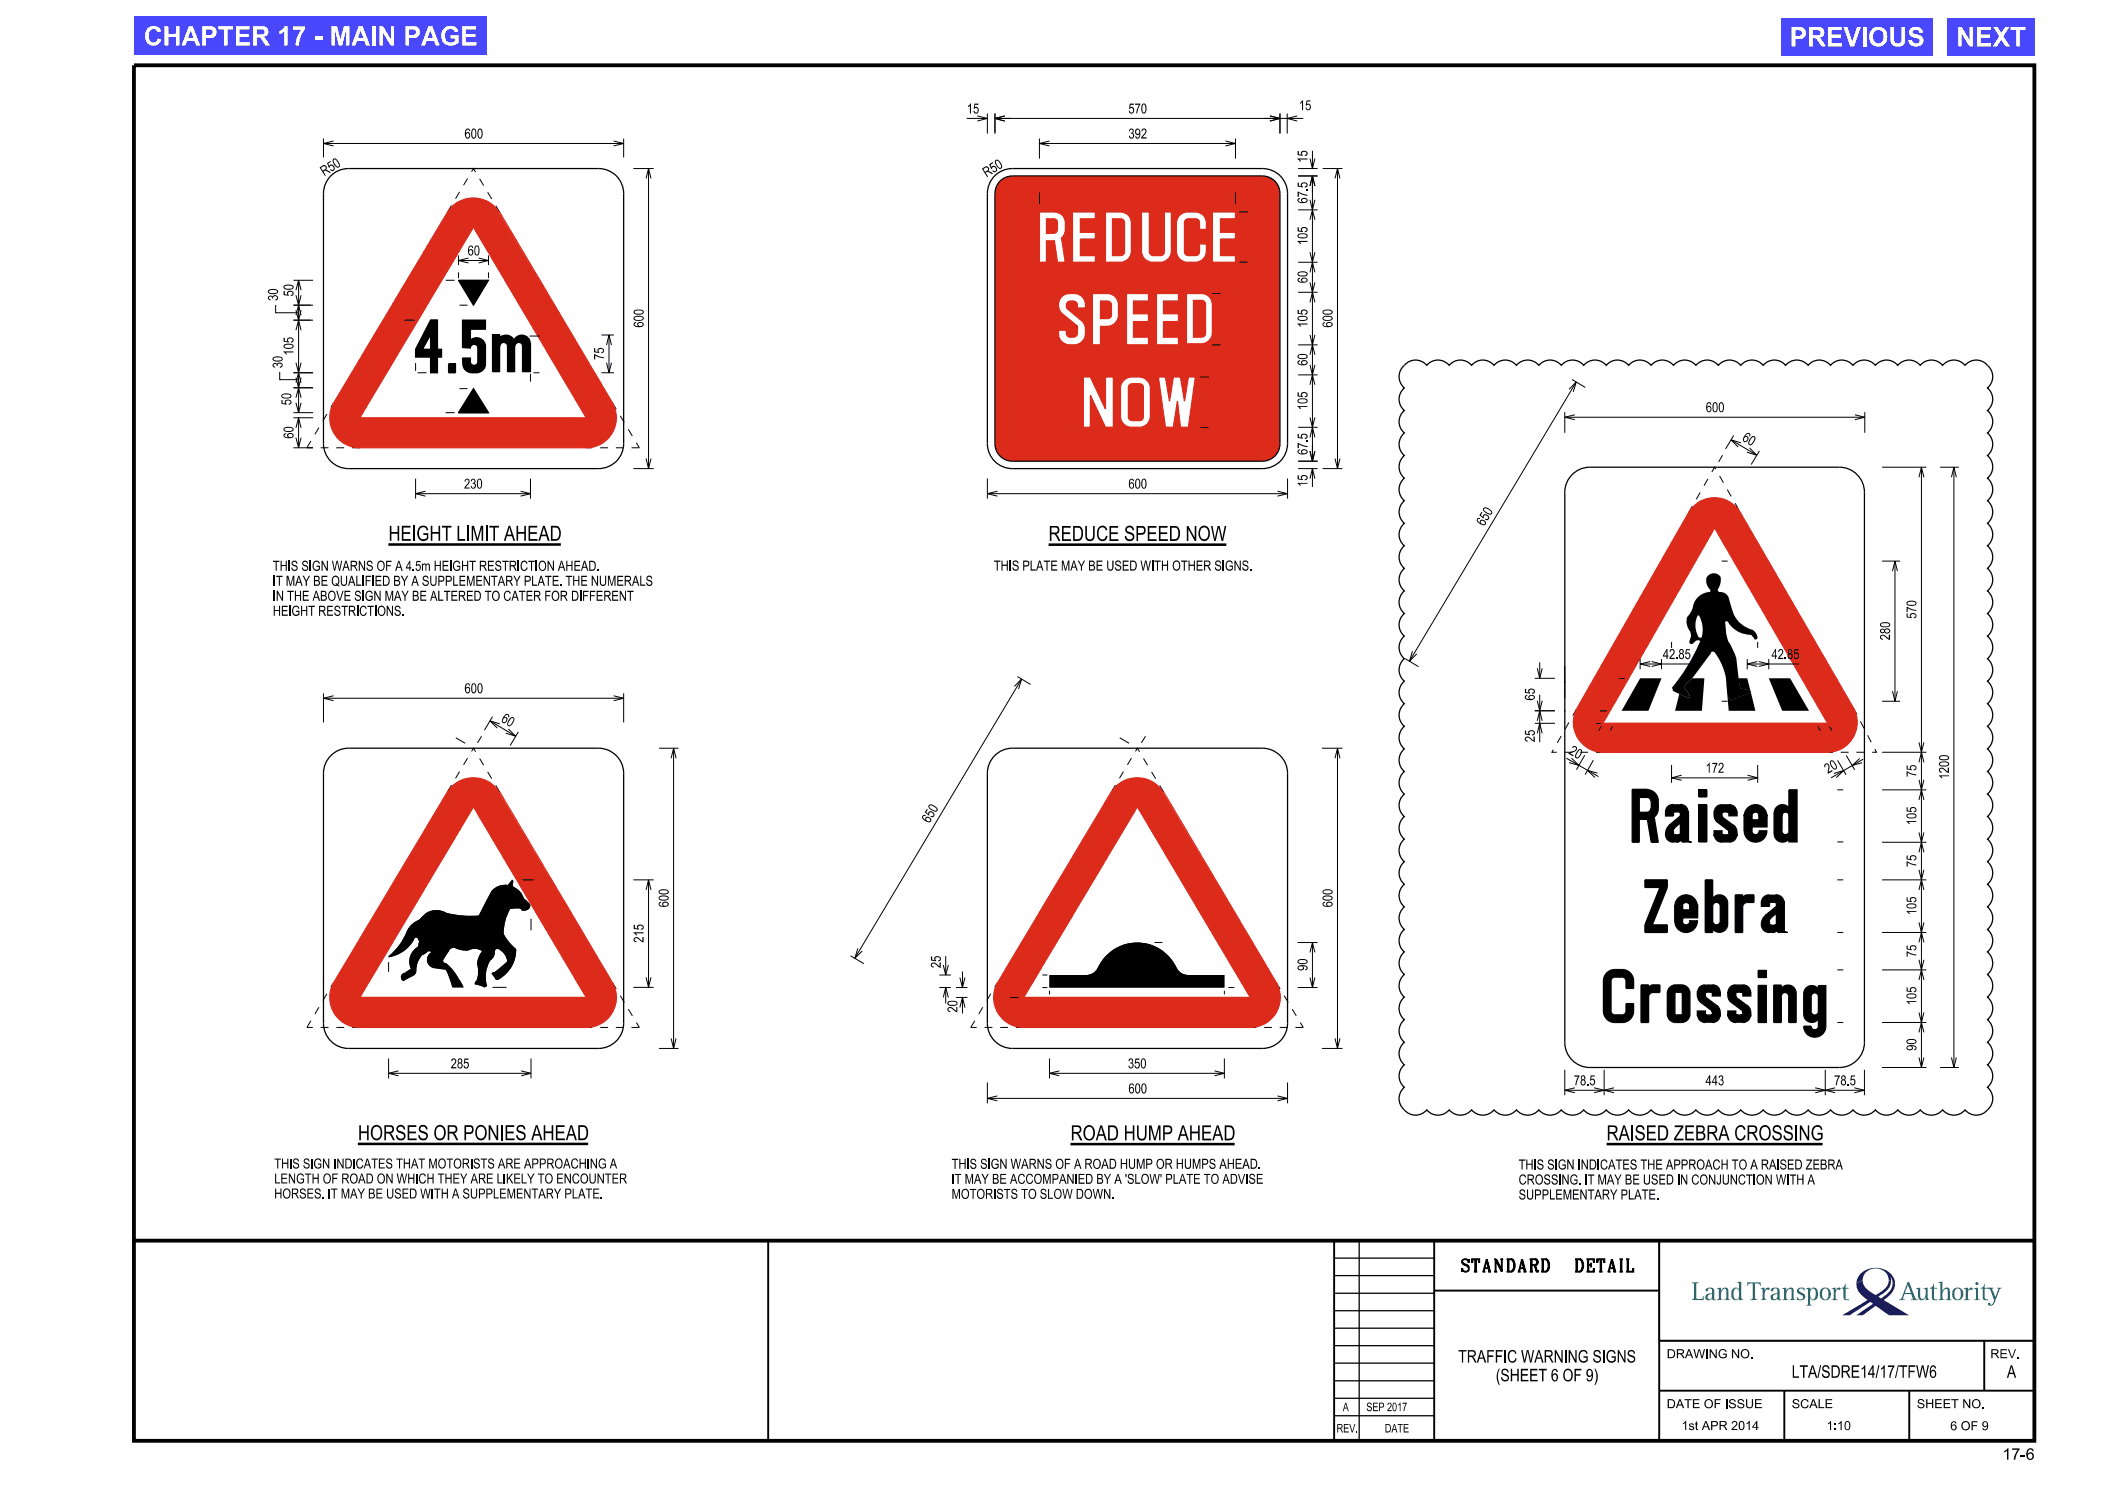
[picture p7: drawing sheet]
<svg xmlns="http://www.w3.org/2000/svg" width="420mm" height="297mm" viewBox="0 0 420 297" stroke-linecap="round" stroke-linejoin="round" font-family="sans-serif">
<defs><g id="words">
<g font-size="3.8" fill="#fff">
<text x="28.7" y="9.1">CHAPTER 17 - MAIN PAGE</text>
<text x="357.8" y="9.3">PREVIOUS</text>
<text x="391.1" y="9.3">NEXT</text>
</g>
<g font-size="3">
<text x="77.6" y="108.1">HEIGHT LIMIT AHEAD</text>
<text x="209.6" y="108.1">REDUCE SPEED NOW</text>
<text x="71.5" y="227.9">HORSES OR PONIES AHEAD</text>
<text x="214" y="227.9">ROAD HUMP AHEAD</text>
<text x="321.2" y="227.9">RAISED ZEBRA CROSSING</text>
</g>
<g font-size="2.5">
<text x="292.3" y="254.2">STANDARD</text>
<text x="313.9" y="254.2">DETAIL</text>
<text x="291.5" y="272.3">TRAFFIC WARNING SIGNS</text>
<text x="358.2" y="275.4">LTA/SDRE14/17/TFW6</text>
<text x="401.2" y="275.4">A</text>
<text x="299" y="276.1">(SHEET 6 OF 9)</text>
</g>
<text font-size="2.3" x="400.3" y="291.8">17-6</text>
<g font-size="2">
<text x="193.3" y="22.7">15</text>
<text x="225.6" y="22.7">570</text>
<text x="259.7" y="22">15</text>
<text x="92.9" y="27.7">600</text>
<text x="225.6" y="27.7">392</text>
<text x="64.8" y="35.3" transform="rotate(-32 64.8 35.3)">R50</text>
<text x="197.2" y="35.5" transform="rotate(-32 197.2 35.5)">R50</text>
<text x="93.5" y="51.1">60</text>
<text x="341" y="82.4">600</text>
<text x="348.1" y="88" transform="rotate(31 348.1 88)">60</text>
<text x="92.8" y="97.7">230</text>
<text x="225.6" y="97.7">600</text>
<text x="296.6" y="105.3" transform="rotate(-59 296.6 105.3)">650</text>
<text x="54.5" y="117.1">IT MAY BE QUALIFIED BY A SUPPLEMENTARY PLATE. THE NUMERALS</text>
<text x="54.5" y="114.1">THIS SIGN WARNS OF A 4.5m HEIGHT RESTRICTION AHEAD.</text>
<text x="198.7" y="114">THIS PLATE MAY BE USED WITH OTHER SIGNS.</text>
<text x="54.5" y="123.1">HEIGHT RESTRICTIONS.</text>
<text x="54.5" y="120.1">IN THE ABOVE SIGN MAY BE ALTERED TO CATER FOR DIFFERENT</text>
<text x="332.4" y="131.7">42.85</text>
<text x="354.1" y="131.7">42.85</text>
<text x="92.9" y="138.6">600</text>
<text x="100" y="144.1" transform="rotate(31 100 144.1)">60</text>
<text x="313.5" y="150.6" transform="rotate(30 313.5 150.6)">20</text>
<text x="341" y="154.5">172</text>
<text x="365.4" y="154.7" transform="rotate(-30 365.4 154.7)">20</text>
<text x="185.8" y="164.7" transform="rotate(-59 185.8 164.7)">650</text>
<text x="90.1" y="213.5">285</text>
<text x="225.5" y="213.5">350</text>
<text x="225.6" y="218.5">600</text>
<text x="314.6" y="216.9">78.5</text>
<text x="340.9" y="216.9">443</text>
<text x="366.7" y="216.9">78.5</text>
<text x="54.8" y="233.5">THIS SIGN INDICATES THAT MOTORISTS ARE APPROACHING A</text>
<text x="190.2" y="233.6">THIS SIGN WARNS OF A ROAD HUMP OR HUMPS AHEAD.</text>
<text x="303.6" y="233.8">THIS SIGN INDICATES THE APPROACH TO A RAISED ZEBRA</text>
<text x="54.8" y="239.5">HORSES. IT MAY BE USED WITH A SUPPLEMENTARY PLATE.</text>
<text x="54.8" y="236.5">LENGTH OF ROAD ON WHICH THEY ARE LIKELY TO ENCOUNTER</text>
<text x="190.2" y="239.6">MOTORISTS TO SLOW DOWN.</text>
<text x="190.2" y="236.6">IT MAY BE ACCOMPANIED BY A 'SLOW' PLATE TO ADVISE</text>
<text x="303.6" y="239.7">SUPPLEMENTARY PLATE.</text>
<text x="303.6" y="236.7">CROSSING. IT MAY BE USED IN CONJUNCTION WITH A</text>
</g>
<g font-size="1.8">
<text x="333.2" y="271.5">DRAWING NO.</text>
<text x="397.9" y="271.5">REV.</text>
<text x="333.2" y="281.5">DATE OF ISSUE</text>
<text x="358.2" y="281.5">SCALE</text>
<text x="383.2" y="281.5">SHEET NO.</text>
<text x="336.1" y="285.8">1st APR 2014</text>
<text x="365.1" y="285.8">1:10</text>
<text x="389.9" y="285.9">6 OF 9</text>
</g>
<g font-size="1.7">
<text x="267.2" y="286.3">REV.</text>
<text x="268.4" y="282">A</text>
<text x="273.1" y="282">SEP 2017</text>
<text x="276.8" y="286.3">DATE</text>
</g>
<g font-size="1.6">
<text x="261.4" y="37.6" transform="rotate(-90 261.4 37.6)">5</text>
<text x="261.4" y="87.8" transform="rotate(-90 261.4 87.8)">5</text>
</g>
</g></defs>
<g fill="#dc2a1b">
<path d="M90.5 41.2l-1.1 1.3-22.6 37.9a6 6 0 0 0 5.1 9.1h45.3a6 6 0 0 0 5.2-9.1l-22.6-37.9a6.1 6.1 0 0 0-9.3-1.3zM94.7 45.4l22.5 38.1h-45.3z" fill-rule="evenodd"/>
<path d="M90.5 157l-1.1 1.4-22.6 37.9a6 6 0 0 0 5.1 9h45.3a6 6 0 0 0 5.2-9l-22.6-37.9a6.1 6.1 0 0 0-9.3-1.4zM94.7 161.3l22.5 38.1h-45.3z" fill-rule="evenodd"/>
<path d="M223.2 157l-1.1 1.4-22.6 37.9a6 6 0 0 0 5.1 9h45.3a6 6 0 0 0 5.2-9l-22.6-37.9a6.1 6.1 0 0 0-9.3-1.4zM227.4 161.3l22.5 38.1h-45.3z" fill-rule="evenodd"/>
<path d="M222.4 43.7l1.8 .1 .4 .2 .2 .3v6l-.2 .6-.4 .2h-1.8z" fill-rule="evenodd"/>
<path d="M238.6 60l1.8 .1 .4 .2 .2 .3v6l-.2 .6-.4 .2h-1.8z" fill-rule="evenodd"/>
<path d="M220 60.2h1.6l.5 .4 .1 2.3-.1 .4-.3 .3-1.8 .1z" fill-rule="evenodd"/>
<path d="M225.8 76.9l.5-.2h1.7l.4 .2 .1 .4 .1 6.1-.2 .5-.4 .1h-1.8l-.4-.1-.2-.4v-6.1z" fill-rule="evenodd"/>
<path d="M209.2 43.7l1.6 .1 .5 .3 .1 1.8-.1 .3-.3 .3-1.8 .1z" fill-rule="evenodd"/>
</g>
<g fill="#000">
<path d="M91.7 56h5.9l-2.9 5z"/>
<path d="M86.1 64l-3 5.8v1.6h3v3.1h1.4v-3.1h.8v-1.6h-.8v-5.8zM86.1 66.9v2.9h-1.6z" fill-rule="evenodd"/>
<path d="M89.7 72.7h1.4v1.8h-1.4z" fill-rule="evenodd"/>
<path d="M92.5 64h4.5v1.8h-2.9l-.1 2.2a1.83 1.83 0 0 1 1.9-.3 1.83 1.83 0 0 1 1.1 1.5v3.5a1.8 1.8 0 0 1-1.8 1.8h-.9a1.81 1.81 0 0 1-1.8-1.8v-1.1h1.6l-.1 .7a.76 .76 0 0 0 .8 .7 .76 .76 0 0 0 .7-.7v-2.7a.76 .76 0 0 0-.7-.8 .76 .76 0 0 0-.8 .8l-1.5-.1z" fill-rule="evenodd"/>
<path d="M98.5 66.9h1.4v.5a1.85 1.85 0 0 1 2.9 .6 1.68 1.68 0 0 1 1.8-1 1.68 1.68 0 0 1 1.4 1.6v5.7h-1.5v-5.2a.76 .76 0 0 0-.8-.7 .76 .76 0 0 0-.8 .7v5.2h-1.4v-5.2a.76 .76 0 0 0-.8-.7 .76 .76 0 0 0-.8 .7v5.2h-1.4z" fill-rule="evenodd"/>
<path d="M339.6 157.9h1.6v1.4h-1.6z" fill-rule="evenodd"/>
<path d="M326.3 157.8v10.5h1.4v-4.5h1.6l.8 4.5h1.4l-.8-5a2.14 2.14 0 0 0 .8-1.7 4.2 4.2 0 0 0-.2-2.5l-.7-.8-.7-.4zM327.7 159.4l1.5-.1 .6 .3 .3 .6v1.4h-.1a.75 .75 0 0 1-.8 .7h-1.5z" fill-rule="evenodd"/>
<path d="M333.4 161.2l-.4 .8v1.1h1.5l-.1-.5 .4-.3h.9h-.1l.4 .3-.1 .5-2.1 1.7a2.07 2.07 0 0 0 .1 3.4l1.6 .1 .3-.2 .2-.4 .1 .4 .3 .2h1.5l-.4-.4-.1-.2h.1v-5.4h-.1a1.35 1.35 0 0 0-1.5-1.4l-1.8-.1zM334.7 165.5l1.2-1v2.1l-.3 .2 .1 .1h-1l-.3-.4 .1-.2a.56 .56 0 0 1 .3-.8z" fill-rule="evenodd"/>
<path d="M339.6 160.9h1.6v7.4h-1.6z" fill-rule="evenodd"/>
<path d="M343.1 161.3l.9-.5 1.6 .1a1.44 1.44 0 0 1 1.6 1.4v.8h-1.6l.1-.5-.3-.3h-1l-.2 .2v.8l2.4 1.7a2.06 2.06 0 0 1 .6 1.9v-.1a1.45 1.45 0 0 1-1.6 1.5h-1.4a1.43 1.43 0 0 1-1.5-1.5v-.8h1.5v.6l.2 .3h1l.3-.4-.1-.5-2.3-1.8-.5-.5-.1-1.4z" fill-rule="evenodd"/>
<path d="M349.4 161.5l-.5 .6-.2 1v2.9a2.28 2.28 0 0 0 2.2 2.3 2.28 2.28 0 0 0 2.3-2.3h-1.5a.73 .73 0 0 1-.7 .8 .73 .73 0 0 1-.8-.8v-.7h3v-2.2a2.24 2.24 0 0 0-1.4-2.1 2.24 2.24 0 0 0-2.4 .5zM350.4 162.5a.74 .74 0 0 1 .8-.1 .74 .74 0 0 1 .5 .7l-.1 .8h-1.4v-.8z" fill-rule="evenodd"/>
<path d="M357.6 157.9l.1 3.6a1.65 1.65 0 0 0-1.9-.6 1.65 1.65 0 0 0-1.1 1.6l-.1 4.1a1.68 1.68 0 0 0 1.2 1.6 1.68 1.68 0 0 0 1.9-.6l-.1 .7h1.6v-10.4zM356.4 162.6l.2-.2a.74 .74 0 0 1 1.1 .7l-.1 2.9a.69 .69 0 0 1-.7 .8 .69 .69 0 0 1-.7-.8v-2.9z" fill-rule="evenodd"/>
<path d="M82.4 184.7l1.4-.9a4.1 4.1 0 0 1 4.7-1.7 16 16 0 0 0 7.2 .9l1.9-3.7a3.5 3.5 0 0 1 3.9-2.4l.8-1h.2l.1 .3-.1 .7 .2 .4a3.5 3.5 0 0 1 2 2.3l1.3 1.3-.2 .6a1.61 1.61 0 0 1-1.6 .5v-.2a2.97 2.97 0 0 0-2.2-.1l-.6 1.3-.5 1.4-.2 2.3 1.1 1.6 1.4 1.4a6.8 6.8 0 0 1-3.7 6.2 .72 .72 0 0 1-.8-.7l-.4-.5a.44 .44 0 0 1 .5-.4l2.6-2.1a2.86 2.86 0 0 0-2.1-2.5l-.3 .3v.3a2.16 2.16 0 0 1-1 1.7 6.2 6.2 0 0 0-.6 5l-.6 .3-1.9-.6v-.2a4.3 4.3 0 0 0 .5-3.9 4.6 4.6 0 0 1 1-2.5 2.63 2.63 0 0 0-2.8-.1l-1.8-.2a1.46 1.46 0 0 0-1.7-.2l-1.5 2.3v.3a11.3 11.3 0 0 1 4.1 5.1h-2.3l-1.3-3.5-1.6-.2a1.78 1.78 0 0 1-2-1.1 1.78 1.78 0 0 1 .7-2.1l-.4-.3-.6 .4a3.7 3.7 0 0 0-2 3.7 1.69 1.69 0 0 1-1.4 1.2l-1.2 .7a.89 .89 0 0 1-.4-1 .89 .89 0 0 1 .8-.7l1.2-.7a3.5 3.5 0 0 1 1.4-4.5v-.3a1.14 1.14 0 0 0-.4-1.5l-.3 .1a7 7 0 0 1-5.2 3.8l-.1-.1a13.3 13.3 0 0 0 4.1-5.7z" fill-rule="evenodd"/>
<path d="M106 180.9l.1 .1z" fill-rule="evenodd"/>
<path d="M209.8 194.9h7.3a2.48 2.48 0 0 0 2.3-1.4 8.7 8.7 0 0 1 7.9-5.1 8.7 8.7 0 0 1 8 5.1 2.57 2.57 0 0 0 2.2 1.4h7.3v2.5h-35z" fill-rule="evenodd"/>
<path d="M328 196.8h1.6v1a.9 .9 0 0 1 .8-1h1.4v1.6h-1.6l-.5 .4-.1 5.6h-1.6z" fill-rule="evenodd"/>
<path d="M328.8 175.9h4.5v1.5l-3 7.5h3v1.5h-4.5v-1.5l3-7.5h-3z" fill-rule="evenodd"/>
<path d="M335.5 179.5l-.5 .8-.2 .8v2.9a2.29 2.29 0 0 0 2.3 2.4 2.29 2.29 0 0 0 2.3-2.4h-1.6a.71 .71 0 0 1-.7 .8 .71 .71 0 0 1-.7-.8v-.6h3l-.1-2.3a2.25 2.25 0 0 0-1.4-2.1 2.25 2.25 0 0 0-2.4 .5zM336.5 180.6a.76 .76 0 0 1 .9-.2 .76 .76 0 0 1 .4 .7v.8h-1.4l-.1-.8z" fill-rule="evenodd"/>
<path d="M339.8 197.3l.8-.4h1.7a1.41 1.41 0 0 1 1.6 1.4v.8h-1.6l.1-.5-.3-.3h-1l-.2 .3v.7l2.7 2.1 .3 .9v.5a1.4 1.4 0 0 1-1.6 1.5h-1.4a1.38 1.38 0 0 1-1.5-1.5l-.1-.7h1.6v.5l.2 .3h1l.3-.3-.1-.5-2.4-1.8-.4-.6-.2-.6v-.8z" fill-rule="evenodd"/>
<path d="M340.9 175.9v10.5h1.5v-.7a1.65 1.65 0 0 0 1.8 .6 1.65 1.65 0 0 0 1.2-1.6v-4.2a1.65 1.65 0 0 0-1.2-1.6 1.65 1.65 0 0 0-1.8 .7v-3.7zM342.6 180.6a.76 .76 0 0 1 .8-.2 .76 .76 0 0 1 .5 .7v3a.76 .76 0 0 1-.8 .8 .76 .76 0 0 1-.7-.8v-3z" fill-rule="evenodd"/>
<path d="M345.9 197.3l.8-.4h1.7a1.43 1.43 0 0 1 1.6 1.4v.8h-1.6v-.6l-.2-.2h-1l-.2 .3v.7l2.7 2.1 .3 .9v.5a1.45 1.45 0 0 1-1.6 1.5h-1.4a1.41 1.41 0 0 1-1.6-1.5v-.7h1.6v.6l.2 .2h1l.2-.3v-.5l-2.4-1.8-.4-.6-.2-1.4z" fill-rule="evenodd"/>
<path d="M346.9 178.9h1.5v.9a.97 .97 0 0 1 .9-.9h1.3v1.5h-1.5l-.4 .2-.3 .4v5.4h-1.5z" fill-rule="evenodd"/>
<path d="M351.5 194h1.6v1.4h-1.6z" fill-rule="evenodd"/>
<path d="M354.6 196.9h1.5v.7a1.62 1.62 0 0 1 1.8-.7 1.62 1.62 0 0 1 1.2 1.6v5.9h-1.5v-5.3a.74 .74 0 0 0-.8-.7 .74 .74 0 0 0-.7 .7v5.3h-1.5z" fill-rule="evenodd"/>
<path d="M352.6 179.3l-.2 .2a2.24 2.24 0 0 0-.3 1.6h1.6l-.1-.4 .3-.4h1l-.1 .1 .3 .1v.6l-2.1 1.8a1.89 1.89 0 0 0-.9 2 1.89 1.89 0 0 0 1.5 1.5l1.1-.1 .2-.1 .2-.4 .2 .4 .3 .1h1.4a.44 .44 0 0 1-.3-.6l-.1-5.3a1.45 1.45 0 0 0-1.5-1.5h-1.8zM353.9 183.5l1.2-1v2.1l-.3 .3h.1h-1l-.3-.3 .1-.3a.54 .54 0 0 1 .2-.7z" fill-rule="evenodd"/>
<path d="M321.2 194.4l.5-.3 .8-.3h1.8a2.29 2.29 0 0 1 2.3 2.3v1.5h-1.6v-1.7l-.2-.4-.3-.2h-1.9l-.3 .2-.2 .6v6.1l.2 .4 .5 .2h1.5l.5-.2 .2-.5v-1.5h1.6v1.5a2.29 2.29 0 0 1-2.3 2.3h-1.5a2.29 2.29 0 0 1-2.3-2.3v-6.3l.2-.6z" fill-rule="evenodd"/>
<path d="M333.8 197.3l-.5 .9v4.5a1.69 1.69 0 0 0 1.7 1.7 2.68 2.68 0 0 0 2.3-.5l.4-.6 .1-.6v-4.2a1.69 1.69 0 0 0-1.6-1.7 2.63 2.63 0 0 0-2.4 .5zM334.9 198.4l1.1-.1 .3 .2v4.1l-.2 .2h-1l-.3-.1z" fill-rule="evenodd"/>
<path d="M351.5 197h1.6v7.4h-1.6z" fill-rule="evenodd"/>
<path d="M361.1 197.4l-.5 1v4.3a1.61 1.61 0 0 0 1.1 1.6 1.61 1.61 0 0 0 1.8-.6v1.5a.73 .73 0 0 1-.8 .6 .73 .73 0 0 1-.6-.7h-1.5a2.2 2.2 0 0 0 2.2 2.2 2.2 2.2 0 0 0 2.2-2.2v-8.1h-1.5v.7a1.63 1.63 0 0 0-2.4-.3zM362.3 198.7a.71 .71 0 0 1 .8-.2 .71 .71 0 0 1 .4 .7v2.9a.72 .72 0 0 1-.7 .8 .72 .72 0 0 1-.7-.8v-3z" fill-rule="evenodd"/>
</g>
<path d="M329.2 159.3v.1M329.3 162.3h.1M330 160.1l.1 .1M330 161.6h.1" fill="none" stroke="#000" stroke-width=".2"/>
<g fill="#dc2a1b">
<path d="M338.5 101.3l-1 1.2-22.2 38.9a6 6 0 0 0 5.2 9h44.2a6 6 0 0 0 5.8-9l-22.6-38.9a6 6 0 0 0-9.4-1.2zM342.8 105.5l22.6 39.1h-45z" fill-rule="evenodd"/>
<path d="M199.9 36.2a3.4 3.4 0 0 1 2.5-1h50a3.5 3.5 0 0 1 3.5 3.5v49.9a3.5 3.5 0 0 1-3.5 3.6h-50a3.5 3.5 0 0 1-3.5-3.6v-49.9a3.6 3.6 0 0 1 1-2.5zM207.8 42.4v10h1.4v-4.2h1.6l.6 4.2h1.6l-.8-4.8 .5-.6a5.1 5.1 0 0 0 .2-3.1 2.19 2.19 0 0 0-2.2-1.5zM214.4 42.4v10h4.6v-1.3h-3v-3.3h3v-1.4h-3v-2.7h3v-1.3zM221 42.4v10h2.9a2.23 2.23 0 0 0 2.3-2.2v-5.6a2.17 2.17 0 0 0-2.3-2.2zM237.2 58.7v10h2.9a2.23 2.23 0 0 0 2.3-2.2v-5.6a2.17 2.17 0 0 0-2.3-2.2zM231.2 58.7v10.2h4.4v-1.5h-3v-3.1h3v-1.6h-3v-2.5h3v-1.5zM225.2 58.7v10.2h4.4v-1.5h-3v-3.1h3v-1.6h-3v-2.5h3v-1.5zM218.4 58.7v10.2h1.6v-3.7a3.6 3.6 0 0 0 2.7-.4l.6-.8 .3-.7v-2.4a2.23 2.23 0 0 0-2.3-2.2zM212.2 59.3a2.44 2.44 0 0 0 .2 3.5l2.8 2.3 .2 .4-.1 1.5a1.34 1.34 0 0 1-2.1-.1v-.9h-1.6a2.36 2.36 0 0 0 2.2 2.9 2.78 2.78 0 0 0 2.7-.9 3.5 3.5 0 0 0 .3-3.2l-.5-.6-2.8-2.4a.93 .93 0 0 1-.3-1 .93 .93 0 0 1 .7-.6h.7a.75 .75 0 0 1 .8 .8v.6h1.6a2.38 2.38 0 0 0-2.3-2.9h-1.4zM216.6 75.3v10.1h1.4v-6.4l3 6.4h1.6v-10.1h-1.6v6.4l-3-6.4zM231.6 75.3l1.4 10.1h1.6l.8-5.2 .6 5.2h1.6l1.4-10.1h-1.4l-.8 4.9-.8-4.9h-1.4l-.8 4.9-.8-4.9zM224.6 76l-.3 .5-.3 .8v5.9a2.23 2.23 0 0 0 2.2 2.2h1.5a2.23 2.23 0 0 0 2.3-2.2v-5.6a2.29 2.29 0 0 0-2.3-2.3l-2 .1zM228.2 42.4v7.8a2.29 2.29 0 0 0 2.2 2.2h1.5a2.29 2.29 0 0 0 2.3-2.2v-7.8h-1.4l-.1 8.1-.1 .4-.4 .2h-1.7a.78 .78 0 0 1-.7-.8v-7.9zM235.8 43l-.3 .5-.3 .8v5.9a2.29 2.29 0 0 0 2.2 2.2h1.5a2.23 2.23 0 0 0 2.3-2.2v-1.4h-1.4v1.7l-.4 .5-2.1 .1-.3-.2-.2-.4v-6l.2-.5 .5-.3h1.5l.6 .3 .2 .5v1.4h1.4v-1.3a2.17 2.17 0 0 0-2.3-2.2h-2zM242.4 42.4v10h4.6v-1.3h-3v-3.3h3v-1.4h-3v-2.7h3v-1.3z" fill-rule="evenodd"/>
</g>
<g fill="none" stroke="#000" stroke-width=".25">
<path d="M281.1 72.7a2.91 2.91 0 0 1 4.1 .3 2.9 2.9 0 0 1 4.5 0 2.9 2.9 0 0 1 4.5 0 2.9 2.9 0 0 1 4.5 0 2.9 2.9 0 0 1 4.4 0 2.9 2.9 0 0 1 4.5 0 2.9 2.9 0 0 1 4.5 0 2.9 2.9 0 0 1 4.5 0 2.94 2.94 0 0 1 4.5 0 2.9 2.9 0 0 1 4.5 0 2.9 2.9 0 0 1 4.5 0 2.9 2.9 0 0 1 4.4 0 2.9 2.9 0 0 1 4.5 0 2.9 2.9 0 0 1 4.5 0 2.9 2.9 0 0 1 4.5 0 2.9 2.9 0 0 1 4.5 0 2.9 2.9 0 0 1 4.4 0 2.94 2.94 0 0 1 4.6 0 2.9 2.9 0 0 1 4.4 0 2.9 2.9 0 0 1 4.5 0 2.9 2.9 0 0 1 4.5 0 2.9 2.9 0 0 1 4.5 0 2.9 2.9 0 0 1 4.5 0 2.9 2.9 0 0 1 4.4 0 2.9 2.9 0 0 1 4.5 0 3 3 0 0 1 4.9 .4 2.94 2.94 0 0 1-.4 4.1 2.94 2.94 0 0 1 0 4.6 2.9 2.9 0 0 1 0 4.4 2.94 2.94 0 0 1 0 4.5 2.94 2.94 0 0 1 0 4.6 2.94 2.94 0 0 1 0 4.5 2.94 2.94 0 0 1 0 4.5 2.9 2.9 0 0 1 0 4.5 2.94 2.94 0 0 1 0 4.5 2.94 2.94 0 0 1 0 4.5 2.94 2.94 0 0 1 0 4.5 2.94 2.94 0 0 1 0 4.5 2.94 2.94 0 0 1 0 4.6 2.9 2.9 0 0 1 0 4.4 2.94 2.94 0 0 1 0 4.5 2.94 2.94 0 0 1 0 4.6 2.94 2.94 0 0 1 0 4.5 2.94 2.94 0 0 1 0 4.5 2.94 2.94 0 0 1 0 4.5 2.9 2.9 0 0 1 0 4.5 2.94 2.94 0 0 1 0 4.5 2.94 2.94 0 0 1 0 4.5 2.94 2.94 0 0 1 0 4.5 2.94 2.94 0 0 1 0 4.6 2.94 2.94 0 0 1 0 4.5 2.9 2.9 0 0 1 0 4.4 2.94 2.94 0 0 1 0 4.6 2.94 2.94 0 0 1 0 4.5 2.94 2.94 0 0 1 0 4.5 2.94 2.94 0 0 1 0 4.5 2.94 2.94 0 0 1 0 4.5 2.9 2.9 0 0 1 0 4.5 3 3 0 0 1-.4 4.9 2.91 2.91 0 0 1-4.1-.4 2.9 2.9 0 0 1-4.5 0 2.9 2.9 0 0 1-4.4 0 2.9 2.9 0 0 1-4.5 0 2.9 2.9 0 0 1-4.5 0 2.9 2.9 0 0 1-4.5 0 2.9 2.9 0 0 1-4.5 0 2.9 2.9 0 0 1-4.4 0 2.94 2.94 0 0 1-4.6 0 2.9 2.9 0 0 1-4.4 0 2.9 2.9 0 0 1-4.5 0 2.9 2.9 0 0 1-4.5 0 2.9 2.9 0 0 1-4.5 0 2.9 2.9 0 0 1-4.5 0 2.9 2.9 0 0 1-4.4 0 2.9 2.9 0 0 1-4.5 0 2.9 2.9 0 0 1-4.5 0 2.94 2.94 0 0 1-4.5 0 2.9 2.9 0 0 1-4.5 0 2.9 2.9 0 0 1-4.5 0 2.9 2.9 0 0 1-4.5 0 2.9 2.9 0 0 1-4.4 0 2.9 2.9 0 0 1-4.5 0 2.9 2.9 0 0 1-4.5 0 2.9 2.9 0 0 1-4.5 0 3 3 0 0 1-4.8-.3 2.94 2.94 0 0 1 .3-4.2 2.9 2.9 0 0 1 0-4.5 2.94 2.94 0 0 1 0-4.5 2.94 2.94 0 0 1 0-4.5 2.94 2.94 0 0 1 0-4.5 2.94 2.94 0 0 1 0-4.5 2.94 2.94 0 0 1 0-4.6 2.9 2.9 0 0 1 0-4.4 2.94 2.94 0 0 1 0-4.5 2.94 2.94 0 0 1 0-4.6 2.94 2.94 0 0 1 0-4.5 2.94 2.94 0 0 1 0-4.5 2.94 2.94 0 0 1 0-4.5 2.9 2.9 0 0 1 0-4.5 2.94 2.94 0 0 1 0-4.5 2.94 2.94 0 0 1 0-4.5 2.94 2.94 0 0 1 0-4.5 2.94 2.94 0 0 1 0-4.6 2.94 2.94 0 0 1 0-4.5 2.9 2.9 0 0 1 0-4.4 2.94 2.94 0 0 1 0-4.6 2.94 2.94 0 0 1 0-4.5 2.94 2.94 0 0 1 0-4.5 2.94 2.94 0 0 1 0-4.5 2.94 2.94 0 0 1 0-4.5 2.9 2.9 0 0 1 0-4.5 2.94 2.94 0 0 1 0-4.5 2.94 2.94 0 0 1 0-4.5 2.94 2.94 0 0 1 0-4.6 2.94 2.94 0 0 1 0-4.5 2.9 2.9 0 0 1 0-4.4 2.94 2.94 0 0 1 0-4.6 3 3 0 0 1 .4-4.8zM266.7 258.5h20M266.7 254.9h20M266.7 251.5h20M271.7 248v40M331.7 248h75v20h-75zM266.7 279.5h20M266.7 276h20M266.7 272.4h20M266.7 269h20M266.7 265.5h20M266.7 262h20"/>
<path d="M266.7 283h20"/>
</g>
<path d="M26.8 13h379.9v275h-379.9zM26.8 248h379.9" fill="none" stroke="#000" stroke-width=".76" stroke-linecap="butt"/>
<path d="M153.6 248v40M266.7 248v40M286.7 257.9h45M286.7 248v40M331.7 248v40M331.7 268h75M331.7 278h75M356.7 278v10M381.7 278v10M396.7 268v10" fill="none" stroke="#000" stroke-width=".38"/>
<g fill="#171c8f">
<path d="M371.1 256.5l1.3-.6a3.5 3.5 0 0 0 2.2 2.7l.4 .3 .7-.5a3.1 3.1 0 0 0 1.9-2.5l.4 .2a3.7 3.7 0 0 1-2.2 2.9l-.3 .2 .5 .3 1-.7a3 3 0 0 0 1.3-2.2l.5-.1a4.1 4.1 0 0 1-2.2 3.4l5 3h-4l-2.6-1.9-2.6 1.9h-1.3l3.3-2.3-.5-.4-4.2 2.7h-1.4l5-3.1-.4-.3a3.7 3.7 0 0 1-1.8-3z" fill-rule="evenodd"/>
<path d="M371.9 254.6a4.2 4.2 0 0 1 6.8 1.2l.1 .7-.5 .1-.1-.8-.3-.6 .1 .9-.4-.2a2.63 2.63 0 0 0-2.6-2.4 2.63 2.63 0 0 0-2.6 2.4l-1.3 .6 .2-1z" fill-rule="evenodd"/>
</g>
<g fill="#008c95">
<path d="M338.2 256.3h1.4l-.4 .2-.1 .2v2.9h1l.4-.5h.1v.8l-2.4-.1 .4-.3v-2.8z" fill-rule="evenodd"/>
<path d="M341.1 257.6l-.1 .1a.28 .28 0 0 0 .2 .4 .28 .28 0 0 0 .3-.4l.1-.2h.4l.2 .2 .1 .8h-.6a.71 .71 0 0 0-.8 .6 .71 .71 0 0 0 .5 .8 .71 .71 0 0 0 .9-.4l.1 .3 .3 .1a.16 .16 0 0 0 .2 .1 .16 .16 0 0 0 .1-.3l-.3-.1v-1.7l-.2-.4-.3-.2h-.7zM341.5 258.9l.8-.2v.4l-.3 .5-.2 .1-.3-.1-.2-.6z" fill-rule="evenodd"/>
<path d="M343.2 257.5l.8-.2v.8l.2-.4 .5-.4 .6 .1 .2 .5v1.6l.4 .3-1.2 .1 .4-.4v-1.6l-.2-.3h-.3l-.3 .3-.3 .6v1l.4 .3-1.2 .1 .4-.4v-1.8z" fill-rule="evenodd"/>
<path d="M347.3 256.3l.8-.2v3.3l.4 .3-.8 .2v-.4l-.2 .2-.4 .2a1.33 1.33 0 0 1-.8-2.2l.5-.4h.4l.5 .4v-1.1zM346.9 257.6l-.4 .8 .2 1.1a.61 .61 0 0 0 .8 0 .61 .61 0 0 0 .2-.7l-.2-1-.3-.3z" fill-rule="evenodd"/>
<path d="M349.3 256.3h2.7v.7h-.1l-.1-.3-.3-.2h-.7v2.9l.2 .3 .4 .1-1.6 .1 .4-.2 .2-.3v-2.9h-.7l-.3 .5h-.1z" fill-rule="evenodd"/>
<path d="M352 257.5l.8-.2v.6l.3-.5 .5-.1 .2 .4-.4 .1a.5 .5 0 0 0-.5 .1 .5 .5 0 0 0-.1 .6v1.1l.4 .2-1.2 .1 .4-.3v-1.9z" fill-rule="evenodd"/>
<path d="M354.1 257.6l.5-.3h.6l.4 .3 .1 2 .3 .1a.16 .16 0 0 1 0 .3 .16 .16 0 0 1-.3-.1h-.2l-.2-.4-.3 .3-.6 .1-.5-.4a.96 .96 0 0 1 1.2-1h.2v-.7l-.1-.2-.6-.1-.2 .6-.4-.1zM354.5 258.9l-.1 .2 .1 .4 .2 .2 .3-.1 .3-.4v-.5z" fill-rule="evenodd"/>
<path d="M356.3 257.5l.8-.2v.8l.4-.6 .9-.1 .2 .4v1.7l.4 .3-1.2 .1 .3-.4v-1.7v-.1l-.4-.1-.5 .5-.1 .4v1l.4 .4h-1.2l.4-.3v-1.9z" fill-rule="evenodd"/>
<path d="M359.4 257.5l.4-.2 .9 .1 .1 .6-.5-.5h-.4l-.3 .3 .2 .4 1 .6 .1 .5-.3 .4-.4 .2-1-.1v-.6l.6 .5h.4l.3-.3-.3-.5-.9-.6-.1-.5z" fill-rule="evenodd"/>
<path d="M361 257.5l.4 .2v3l-.4 .2h1.3l-.5-.3v-1.1l.5 .4h.4l.5-.3 .2-.6-.1-1.1a.82 .82 0 0 0-.7-.6 .82 .82 0 0 0-.8 .4v-.4zM362.1 257.7l.4-.2 .4 .3 .1 1.1-.2 .5a.53 .53 0 0 1-.7 .2 .53 .53 0 0 1-.2-.7v-.7z" fill-rule="evenodd"/>
<path d="M364.1 257.7l.5-.4 .7 .1 .5 .5 .2 .7h-.5l-.1-.7-.4-.4-.4 .1-.2 .2-.2 .8h-.4l.1-.6z" fill-rule="evenodd"/>
<path d="M363.8 258.6h.4l.1 .7 .4 .4h.4l.3-.3 .1-.8h.5v.2l-.4 .8-.4 .3h-.5l-.7-.4z" fill-rule="evenodd"/>
<path d="M366.1 257.5l.9-.2v.6l.3-.5 .5-.1 .1 .4-.3 .1a.5 .5 0 0 0-.5 .1 .5 .5 0 0 0-.1 .6v1l.4 .4h-1.3l.4-.2 .1-.3v-1.5z" fill-rule="evenodd"/>
<path d="M368.8 256.6h.1v.8h.6v.2h-.6l.1 1.9 .2 .2h.4v.2h-.7l-.4-.3v-2h-.3v-.2l.5-.3z" fill-rule="evenodd"/>
<path d="M381.4 256.2l-1.2 3.1-.6 .6h1.2l-.1-.2a.24 .24 0 0 1-.3-.1 .24 .24 0 0 1 .1-.3l.2-.6h1.4l.2 .7a.22 .22 0 0 1 0 .3 .22 .22 0 0 1-.2 0l-.1 .2h1.4l-.6-.5-1.2-3.2zM381.4 256.8l.6 1.6h-1.2z" fill-rule="evenodd"/>
<path d="M383 257.5l.9-.2v2l.2 .3h.3l.4-.3 .2-.6-.1-1-.4-.2 .8-.2v2.1l.5 .3-.8 .2-.1-.6-.4 .5h-.8l-.3-.6v-1.5z" fill-rule="evenodd"/>
<path d="M386.5 256.6h.1v.8h.7v.2h-.7v1.9l.3 .2h.4v.2h-.7a.54 .54 0 0 1-.4-.8v-1.5h-.4v-.2l.5-.2z" fill-rule="evenodd"/>
<path d="M387.5 256.3l.8-.2v2l.2-.5 .4-.3 .7 .2 .2 .4v1.6l.4 .4h-1.3l.5-.4v-1.6l-.3-.3-.4 .1-.4 .8v1l.4 .3-1.2 .1 .4-.4v-2.9z" fill-rule="evenodd"/>
<path d="M390.2 258.6h.5l.1 .8a.62 .62 0 0 0 .8 .3 .62 .62 0 0 0 .4-.8v-.3h.5l-.1 .5-.3 .5-.4 .3h-.6l-.6-.3-.2-.4z" fill-rule="evenodd"/>
<path d="M390.5 257.7l.6-.4 .7 .1 .5 .4 .2 .8h-.5l-.2-.8a.64 .64 0 0 0-.8-.2 .64 .64 0 0 0-.3 .8v.2h-.5l.1-.6z" fill-rule="evenodd"/>
<path d="M392.6 257.5l.8-.2v.6l.3-.5 .5-.1 .2 .4-.4 .1a.5 .5 0 0 0-.5 .1 .5 .5 0 0 0-.1 .6v1l.4 .4h-1.2l.4-.3v-1.9z" fill-rule="evenodd"/>
<path d="M394.6 257.5l.8-.2v2.3l.4 .3h-1.2l.4-.4v-1.7z" fill-rule="evenodd"/>
<path d="M396.6 256.6h.2v.8h1.2v.2h-1.2v1.8l.1 .3h.5v.2h-.7l-.4-.4v-1.9h-.4v-.2l.5-.2z" fill-rule="evenodd"/>
<path d="M397.4 257.4h1.2v.1a.25 .25 0 0 0-.3 .1 .25 .25 0 0 0 .1 .3l.5 1.3 .5-1.3a.24 .24 0 0 0 .1-.3 .24 .24 0 0 0-.3-.1v-.1h1l-.5 .4-1.2 2.9-.3 .2h-.5l-.3-.2 .1-.3 .4 .2a.25 .25 0 0 0 .3 .2 .25 .25 0 0 0 .2-.3l.2-.6-.8-2.2-.4-.1z" fill-rule="evenodd"/>
<circle cx="395.2" cy="256.5" r=".3"/>
</g>
<g fill="#4a48ff">
<path d="M26.8 3.3h70.4v7.7h-70.4z"/>
<path d="M356 3.6h30.3v7.4h-30.3z"/>
<path d="M389.3 3.6h17.4v7.4h-17.4z"/>
</g>
<g fill="none" stroke="#000" stroke-width=".2">
<path d="M64.7 27.7v3.8M64.7 28.7h60M66.7 28.2l-2 .5 2 .5M122.7 28.2l2 .5-2 .5M124.7 27.7v3.8M126.6 33.7h4.1M129.2 35.7l.4-2 .5 2M129.6 33.7v60M193.3 23.7h4.1M195.4 23.2l2 .5-2 .5M197.4 22.7v4M198.9 23.7h61.6"/>
<path d="M198.9 22.7v4M200.9 23.2l-2 .5 2 .5M207.8 27.7v4M207.8 38.5v2.3M207.8 28.7h39.2M209.8 28.2l-2 .5 2 .5M245 28.2l2 .5-2 .5M247 27.7v4M247 38.5v2.3M253.9 23.2l2 .5-2 .5M255.9 22.7v4M257.3 22.7v4"/>
<path d="M259.3 23.2l-2 .5 2 .5M259.5 33.7h3.9M259.5 35.2h3.9M261.9 39.9l.5 2 .5-2M261.9 31.7l.5 2 .5-2M261.9 37.2l.5-2 .5 2M262.4 30.1v3.6M262.4 35.2v57M264.4 33.7h4M266.9 35.7l.5-2 .5 2M267.4 33.7v60M58.7 56h3.9"/>
<path d="M59.2 58l.5-2 .5 2M59.2 59l.5 2 .5-2M59.7 56v26.5M89.1 56h1.8M91.7 51v2M91.7 54.4v1.2M91.7 52.1h5.9M93.7 51.6l-2 .5 2 .5M95.7 51.6l1.9 .5-1.9 .5M97.6 51v2M97.6 54.4v1.2M242.4 58.7h1.6"/>
<path d="M247.8 52.4h1.6M259.5 52.4h3.9M259.5 41.9h3.9M259.5 58.4h3.9M261.9 50.4l.5 2 .5-2M261.9 56.4l.5 2 .5-2M261.9 43.9l.5-2 .5 2M261.9 54.4l.5-2 .5 2M55.1 61v1.5h4.7M55.9 74.3v1.6h3.8M58.7 74.5h3.9M58.7 64h3.9"/>
<path d="M58.7 61h3.9M58.7 77.5h3.9M59.2 63l.5-2 .5 2M59.2 66l.5-2 .5 2M59.2 76.5l.5-2 .5 2M59.2 79.5l.5-2 .5 2M59.2 62l.5 2 .5-2M59.2 72.5l.5 2 .5-2M59.2 75.5l.5 2 .5-2M80.9 64h2M83.1 72.6v1.5M83.5 74.5h1.8"/>
<path d="M91.9 61h1.6M91.9 77.7h1.6M105.9 67.2h1.9M106 74.7v1.6M106.6 74.5h1.2M120.2 74.5h2.5M120.2 67h2.5M121.2 72.5l.5 2 .5-2M121.2 69l.5-2 .5 2M121.7 67v7.5M240 75.3h1.6M242.4 68.9h1.6"/>
<path d="M259.5 68.9h3.9M259.5 74.9h3.9M261.9 66.9l.5 2 .5-2M261.9 72.9l.5 2 .5-2M261.9 60.4l.5-2 .5 2M261.9 70.9l.5-2 .5 2M261.9 76.9l.5-2 .5 2M313.7 77.8l1.4-1.5-.6 2M314.3 75.8l2.6 1.6M315.1 76.3l-33.3 55.8M58.7 82.5h3.9M58.7 83.5h3.9"/>
<path d="M58.7 89.5h3.9M59.2 85.5l.5-2 .5 2M59.2 80.5l.5 2 .5-2M59.2 87.5l.5 2 .5-2M59.7 83.5v6M83.1 95.7v4M83.1 98.7h22.9M85.1 98.2l-2 .5 2 .5M89.1 82.5h1.8M104.1 98.2l1.9 .5-1.9 .5M106 95.7v4M126.6 93.7h4.1"/>
<path d="M129.2 91.6l.4 2.1 .5-2.1M197.4 98.7h60M197.4 95.6v4.1M199.4 98.2l-2 .5 2 .5M240 85.4h1.6M255.4 98.2l2 .5-2 .5M257.4 95.6v4.1M259.5 85.4h3.9M259.5 93.7h3.9M259.5 92.2h3.9M261.9 83.4l.5 2 .5-2M261.9 90.2l.5 2 .5-2"/>
<path d="M261.9 87.4l.5-2 .5 2M261.9 95.7l.5-2 .5 2M262.4 93.7v3.6M264.4 93.7h4M266.9 91.6l.5 2.1 .5-2.1M312.8 82.4v4.1M312.8 83.4h60M314.8 82.9l-2 .5 2 .5M344.3 91l-.7 1.3M346 87.9l5.2 3.1M346.6 87l-1.7 2.7M348 88.5l-2-.6 1.5 1.5"/>
<path d="M349.7 89.5l1.5 1.5-2-.6M351.7 90.1l-1.6 2.7M370.8 82.9l2 .5-2 .5M372.8 82.4v4.1M376.2 93.4h8.9M383.6 95.4l.5-2 .5 2M384.1 93.4v120M387.8 93.4h3.8M390.1 95.4l.5-2 .5 2M390.6 93.4v120M344.2 112.1h1.2M376.2 112.1h3.6"/>
<path d="M378.3 114.2l.5-2.1 .5 2.1M378.8 112.1v28.1M64.7 138.6v5.8M64.7 139.6h60M66.7 139.1l-2 .5 2 .4M122.7 139.1l2 .5-2 .4M124.7 138.6v5.8M202.8 137.2l1.4-1.5-.6 2M203.4 135.2l2.6 1.6M204.2 135.7l-33.3 55.8M280.9 131.7l2.7 1.5M282.4 130.2l-.6 1.9 1.4-1.4"/>
<path d="M306.8 135.6h4M307.3 133.6l.5 2 .5-2M307.8 132.4v3.2M307.8 138.8v9.5M312.8 139.6h.1M312.8 133.1h.1M312.8 133.1v6.5M323.6 135.6h1.2M327.9 132.7h10M327.9 131.7v2.1M329.9 132.2l-2 .5 2 .5M330.2 132.2l1.9 .5-1.9 .5"/>
<path d="M332.1 131.7v2.1M334.2 128.3v1.2M349.3 131.7v2.1M349.3 132.7h10.3M351.3 132.2l-2 .5 2 .5M351.4 128.3v1.2M351.6 132.2l2 .5-2 .5M353.6 131.7v2.1M378.3 138.1l.5 2.1 .5-2.1M91.1 147.5l1.9 1.1M96.3 147.1l-.8 1.4M97.9 144.1l5.2 3"/>
<path d="M98.5 143.2l-1.7 2.7M99.9 144.7l-2-.6 1.5 1.4M101.6 145.7l1.5 1.4-2-.6M103.6 146.3l-1.6 2.7M131.7 149.5h3.9M134.2 151.5l.5-2 .4 2M134.7 149.5v60M223.8 147.5l1.9 1.1M229 147.1l-.8 1.4M264.3 149.5h4.1M266.9 151.5l.5-2 .5 2M267.4 149.5v60"/>
<path d="M306.8 144.6h4M306.8 142.1h4M307.3 144.1l.5-2 .5 2M307.3 146.6l.5-2 .5 2M307.3 140l.5 2.1 .5-2.1M312.8 144.6h.1M312.8 142.1h.1M313.1 151.5l6.4 3.7M314.1 151.5l1.5 1.5-1.9-.6M316.8 151l-1.7 2.8M318.5 151.9l-1.6 2.9M319 144.6h1"/>
<path d="M319.3 154.5l-1.9-.5 1.4 1.4M319.8 142.1h1.4M320.1 145.2l-.5 .8M322.4 145.2l-.5 .8M334.2 152.9v3.6M334.2 155.5h17.2M336.2 154.9l-2 .6 2 .5M344.2 140.2h1.2M349.4 154.9l2 .6-2 .5M351.4 152.9v3.6M363.4 145.2l.5 .8M365.7 145.2l.5 .8"/>
<path d="M366.6 154.6l1.9-.6-1.4 1.4M367.3 157.9h1.2M367.3 152l1.7 2.9M369.1 151l1.7 2.9M371.8 151.6l-1.5 1.4 2-.6M372.5 151.7l-6.5 3.8M376.2 157.9h8.9M376.2 140.2h3.6M376.2 150.4h8.9M383.6 155.9l.5 2 .5-2M383.6 148.4l.5 2 .5-2M383.6 159.9l.5-2 .5 2"/>
<path d="M383.6 152.4l.5-2 .5 2M104.5 175.9h2.1M126.6 175.9h4.1M129.2 177.9l.4-2 .5 2M129.6 175.9v21.4M367.3 175.9h1.2M367.3 168.3h1.2M376.2 175.9h8.9M376.2 168.3h8.9M383.6 173.8l.5 2.1 .5-2.1M383.6 166.4l.5 1.9 .5-1.9M383.6 177.9l.5-2 .5 2"/>
<path d="M383.6 170.4l.5-2.1 .5 2.1M77.7 192.3v1.9M98.5 197.3h2.7M106.2 183.6v2.3M126.6 197.3h4.1M129.2 195.3l.4 2 .5-2M170 191l2.7 1.6M171.5 189.5l-.6 2 1.5-1.4M187.8 197.4h2.3M187.8 194.9h2.3M188.6 199.4l.5-2 .5 2M188.6 192.9l.5 2 .5-2"/>
<path d="M189.1 191.1v3.8M189.1 197.4v3.2M191.1 197.4h2.3M191.1 199.4h2.3M191.9 195.4l.5 2 .5-2M192.4 194.2v3.2M192.4 199.4v3.2M201.9 199.4h1.7M208.4 197.4h1M208.4 194.9h1M209.8 198v.8M230.8 188.4h1.6"/>
<path d="M244.8 198v.8M245.6 197.4h1.2M259.4 197.4h4M259.4 188.4h4M261.9 195.4l.5 2 .5-2M261.9 190.4l.5-2 .5 2M262.4 188.4v9M367.3 186.4h1.2M367.3 193.8h1.2M376.2 186.4h8.9M376.2 193.8h8.9M383.6 191.8l.5 2 .5-2"/>
<path d="M383.6 184.4l.5 2 .5-2M383.6 195.9l.5-2.1 .5 2.1M383.6 188.3l.5-1.9 .5 1.9M77.7 211.6v3.9M77.7 214.5h28.5M79.7 214l-2 .5 2 .5M104.2 214l2 .5-2 .5M106.2 211.6v3.9M131.7 209.5h3.9M134.2 207.5l.5 2 .4-2M191.9 201.4l.5-2 .5 2M197.4 216.4v4.1"/>
<path d="M197.4 219.5h60M199.4 219l-2 .5 2 .5M209.8 211.6v3.9M209.8 214.5h35M211.8 214l-2 .5 2 .5M242.8 214l2 .5-2 .5M244.8 211.6v3.9M255.4 219l2 .5-2 .5M257.4 216.4v4.1M264.3 209.5h4.1M266.9 207.5l.5 2 .5-2M312.8 213.8v5.1"/>
<path d="M312.8 217.9h59.9M314.8 217.4l-2 .5 2 .5M318.7 217.4l2 .5-2 .5M320.7 213.8v5.1M322.7 217.4l-2 .5 2 .5M362.9 217.4l2 .5-2 .5M364.9 213.8v5.1M366.9 217.4l-2 .5 2 .5M367.3 204.4h1.2M370.7 217.4l2 .5-2 .5M372.7 213.8v5.1M376.2 204.4h8.9"/>
<path d="M376.2 213.4h8.9M383.6 211.3l.5 2.1 .5-2.1M383.6 202.3l.5 2.1 .5-2.1M383.6 206.3l.5-1.9 .5 1.9M387.8 213.4h3.8M390.1 211.3l.5 2.1 .5-2.1"/>
</g>
<g fill="none" stroke="#000" stroke-width=".25">
<path d="M66.1 35.1l.9-.7 1-.4 1.7-.3h50a5 5 0 0 1 5 5v49.9a5 5 0 0 1-5 5.1h-50a5 5 0 0 1-5-5.1v-49.9l.2-1.7 .5-1zM198.9 35.1l.8-.7 1-.4 1.7-.3h50a5 5 0 0 1 5 5v49.9a5 5 0 0 1-5 5.1h-50a5 5 0 0 1-5-5.1v-49.9l.3-1.7 .5-1zM199.9 36.2l1.1-.8 1.4-.2h50a3.5 3.5 0 0 1 3.5 3.5v49.9a3.5 3.5 0 0 1-3.5 3.6h-50a3.5 3.5 0 0 1-3.5-3.6v-49.9l.3-1.4zM91.7 56h5.9l-2.9 5zM247.8 42.4h1.6M86.1 66.9v2.9h-1.6zM86.1 64h1.4M86.1 64h1.4v5.8h.8v1.6h-.8v3.1h-1.4v-3.1h-3v-1.6zM89.7 72.7h1.4v1.8h-1.4zM92.5 64h4.5v1.8h-2.9l-.1 2.2a1.81 1.81 0 0 1 1.9-.4 1.81 1.81 0 0 1 1.1 1.6v3.5a1.81 1.81 0 0 1-1.7 1.8 2.05 2.05 0 0 1-2.8-1.8v-1.1h1.6l-.1 .7a.76 .76 0 0 0 .8 .7 .76 .76 0 0 0 .7-.7v-2.7a.76 .76 0 0 0-.7-.8 .76 .76 0 0 0-.8 .8l-1.5-.1zM92.5 71.6h1.6M94.7 77.7l2.9 4.8h-5.9z"/>
<path d="M95.1 67.5h.3M98.5 66.9h1.4v.6a1.85 1.85 0 0 1 2.9 .5 1.73 1.73 0 0 1 1.9-1 1.73 1.73 0 0 1 1.3 1.6v5.7h-1.5v-5.1a.79 .79 0 0 0-.8-.8 .79 .79 0 0 0-.8 .8v5.1h-1.4v-5.1a.79 .79 0 0 0-.8-.8 .79 .79 0 0 0-.8 .8v5.1h-1.4zM98.5 74.3h1.4M101.5 74.3h1.4M104.5 74.3h1.5M215.1 65l.3 .5M91.7 82.5h5.9M314.3 94.9l1.3-1 1.1-.4 1.1-.1h49.9a5.1 5.1 0 0 1 5 5v109.9a5.1 5.1 0 0 1-5 5.1h-49.9a5.1 5.1 0 0 1-5-5.1v-109.9l.1-1.1 .4-1.1zM312.8 136.3h.1M66.1 151l1.4-1 1-.3 1.2-.2h50a5.1 5.1 0 0 1 5 5v50a5.1 5.1 0 0 1-5 5h-50a5.1 5.1 0 0 1-5-5v-50l.1-1.1 .4-1zM198.9 151l1.3-1 1.1-.3 1.1-.2h50a5.1 5.1 0 0 1 5 5v50a5.1 5.1 0 0 1-5 5h-50a5.1 5.1 0 0 1-5-5v-50l.1-1.1 .4-1zM312.8 142.1h.1"/>
<path d="M329.2 157.8a2.29 2.29 0 0 1 2.3 2.3M329.2 159.3a.72 .72 0 0 1 .8 .8M329.3 159.4h-1.6v2.9h1.6M329.3 157.8h-3v10.5h1.4v-4.5h1.6l.8 4.5h1.4l-.8-4.9M339.6 157.9h1.6v1.4h-1.6zM357.6 157.9h1.6v10.4h-1.6l.1-.7a1.69 1.69 0 0 1-1.9 .6 1.69 1.69 0 0 1-1.2-1.6l.1-4.1a1.65 1.65 0 0 1 1.1-1.6 1.65 1.65 0 0 1 1.9 .6zM328.8 175.9h4.5v1.5l-3 7.5h3v1.5h-4.5v-1.5l3-7.5h-3zM330 161.6a.75 .75 0 0 1-.8 .7M330.1 160.2v1.4M331.5 160.2a3.5 3.5 0 0 1-.6 2.9l-.2 .2M333.4 161.2l.7-.4 1.8 .1a1.33 1.33 0 0 1 1.5 1.4h.1v5.4h-.1a.58 .58 0 0 0 .7 .6h-1.6a.59 .59 0 0 1-.5-.6 .56 .56 0 0 1-.6 .6h-.9a1.6 1.6 0 0 1-1.4-2.4l.6-1 2.2-1.8 .1-.5-.4-.3h.1h-1l-.3 .3 .1 .5h-1.5v-1.1zM334.7 165.5l1.2-1v2.1l-.3 .2 .1 .1h-1l-.3-.4 .1-.2a.56 .56 0 0 1 .3-.8z"/>
<path d="M335.5 179.5a2.25 2.25 0 0 1 2.4-.5 2.25 2.25 0 0 1 1.4 2.1l.1 2.3h-3a1.1 1.1 0 0 0 .4 1.4 .72 .72 0 0 0 1-.8h1.6a2.29 2.29 0 0 1-2.3 2.4 2.29 2.29 0 0 1-2.3-2.4v-3l.2-.9zM339.6 160.9h1.6v7.4h-1.6zM340.9 175.9h1.5v3.7a1.65 1.65 0 0 1 1.8-.7 1.65 1.65 0 0 1 1.2 1.6v4.2a1.66 1.66 0 0 1-1.2 1.6 1.66 1.66 0 0 1-1.8-.6v.7h-1.5zM344.2 160.8a1.51 1.51 0 0 0-1.5 1.5v.8l.3 .9 2.6 2 .1 .3-.1 .4-.2 .2h-1l-.2-.2v-.7h-1.5v.8a1.45 1.45 0 0 0 1.5 1.5h1.4a1.44 1.44 0 0 0 1.6-1.5v-.9l-.3-.6-2.7-2 .1-.1a.63 .63 0 0 1 .2-.9h.9l.3 .3-.1 .5h1.6v-.8a1.45 1.45 0 0 0-1.6-1.4h-1.4M346.9 178.9h1.5v.9a.89 .89 0 0 1 .9-.9h1.3v1.5h-1.3a.88 .88 0 0 0-.9 .9v5.1h-1.5zM349.4 161.5a2.25 2.25 0 0 1 2.4-.5 2.25 2.25 0 0 1 1.4 2.1v2.2h-3v.7a.69 .69 0 0 0 .7 .8 .69 .69 0 0 0 .7-.8h1.6a2.29 2.29 0 0 1-2.3 2.3 2.29 2.29 0 0 1-2.2-2.3v-2.9l.2-1zM350.4 162.5a.74 .74 0 0 1 .8-.1 .74 .74 0 0 1 .5 .7l-.1 .8h-1.4v-.8zM352.6 179.3l.7-.4h1.8a1.41 1.41 0 0 1 1.5 1.5l.1 5.3a.49 .49 0 0 0 .6 .6l-1.6 .1a.62 .62 0 0 1-.6-.6 .54 .54 0 0 1-.6 .5h-.8a1.68 1.68 0 0 1-1.5-.9 1.68 1.68 0 0 1 .2-1.8l.5-.7 2.2-1.8v-.6l-.3-.1 .1-.1-1.1 .1-.2 .3 .1 .4h-1.6v-1zM356.2 166v-2.9a.74 .74 0 0 1 .7-.8 .74 .74 0 0 1 .8 .8l-.1 2.9a.71 .71 0 0 1-.7 .8 .71 .71 0 0 1-.7-.7M321.2 194.4l.6-.4a4.2 4.2 0 0 1 2.5-.2 2.29 2.29 0 0 1 2.3 2.3v1.5h-1.6v-1.5a.75 .75 0 0 0-.7-.8h-1.5a.75 .75 0 0 0-.7 .8v6a.75 .75 0 0 0 .7 .7h1.5a.75 .75 0 0 0 .7-.7v-1.5h1.6a4.3 4.3 0 0 1-.3 2.5l-.4 .6-.6 .4a4.2 4.2 0 0 1-2.5 .3 2.29 2.29 0 0 1-2.3-2.3l.1-6.4 .2-.7zM328 196.8h1.6v1a.9 .9 0 0 1 .8-1h1.4v1.6h-1.4a.87 .87 0 0 0-.8 .8v5.2h-1.6zM333.8 197.3l.2-.2a3.1 3.1 0 0 1 2.5-.2l.8 .4 .5 .9v4.5a1.69 1.69 0 0 1-1.6 1.7 2.59 2.59 0 0 1-2.4-.5l-.4-.6-.1-.6v-4.2l.1-.6z"/>
<path d="M335 198.4l1-.1 .3 .3v4l-.3 .2h-.9l-.3-.2v-4zM336.5 180.6a.76 .76 0 0 1 .8-.2 .76 .76 0 0 1 .5 .7v.8h-1.4l-.1-.8zM340.9 196.8a1.45 1.45 0 0 0-1.5 1.5v.8a1.39 1.39 0 0 0 .5 1.2l2.4 1.8 .1 .5-.3 .3h-1l-.2-.3v-.5h-1.6l.1 .7a1.4 1.4 0 0 0 1.5 1.5h1.4a1.38 1.38 0 0 0 1.6-1.5l-.1-.9-.3-.6-2.6-2v-.3v-.5l.2-.2h1l.3 .3-.1 .5h1.6v-.8a1.4 1.4 0 0 0-1.6-1.4h-1.4M342.6 180.6a.76 .76 0 0 1 .8-.2 .76 .76 0 0 1 .5 .7v3a.76 .76 0 0 1-.8 .8 .76 .76 0 0 1-.7-.8v-3zM347 196.8a1.51 1.51 0 0 0-1.6 1.5v.8l.4 .9 2.6 2.1v.2v.4l-.2 .2h-1l-.2-.3v-.5h-1.6v.7a1.45 1.45 0 0 0 1.6 1.5h1.4a1.42 1.42 0 0 0 1.6-1.5l-.1-.9-.3-.6-2.6-2 .1-.1a.63 .63 0 0 1 .1-.9h1l.2 .2v.6h1.6v-.8a1.45 1.45 0 0 0-1.6-1.4h-1.4M351.5 197h1.6v7.4h-1.6zM351.5 194h1.6v1.4h-1.6zM353.9 183.5l1.2-1v2.1l-.3 .3h.1h-1l-.3-.3 .1-.3a.54 .54 0 0 1 .2-.7zM354.6 196.9h1.5v.7a1.62 1.62 0 0 1 1.8-.7 1.62 1.62 0 0 1 1.2 1.6v5.9h-1.5v-5.3a.74 .74 0 0 0-.8-.7 .74 .74 0 0 0-.7 .7v5.3h-1.5zM361 197.5a1.61 1.61 0 0 1 2.5 .2v-.7h1.5v8.1a2.2 2.2 0 0 1-2.2 2.2 2.2 2.2 0 0 1-2.2-2.2h1.5a.73 .73 0 0 0 .6 .7 .73 .73 0 0 0 .8-.6v-1.5a1.62 1.62 0 0 1-1.8 .6 1.62 1.62 0 0 1-1.1-1.6v-4.1v-.4zM362.3 198.7a.72 .72 0 0 1 .8-.2 .72 .72 0 0 1 .4 .7v2.9a.72 .72 0 0 1-.7 .8 .72 .72 0 0 1-.7-.8v-2.9z"/>
</g>
<g fill="none" stroke="#000" stroke-width=".2" stroke-dasharray="1.6 1.6" stroke-linecap="butt">
<path d="M89.5 42.4l5.2-8.7 5.2 8.7M61.3 89.5l5.4-9.1M71.9 89.5h-10.6M122.4 80.4l5.4 9.1M127.8 89.5h-10.6M337.5 102.5l5.3-9.1 5.1 9.1M89.5 158.3l5.2-8.8 5.2 8.8M222.2 158.3l5.2-8.8 5.2 8.8M320.6 150.4h-10.4l5.1-9M370.5 141.4l4.6 9h-10.4M122.4 196.3l5.4 9M255.1 196.3l5.4 9"/>
<path d="M61.3 205.3l5.4-9M71.9 205.3h-10.6M127.8 205.3h-10.6M194.1 205.3l5.4-9M204.6 205.3h-10.5M260.5 205.3h-10.6"/>
</g>
<g fill="none" stroke="#dc2a1b" stroke-width=".25">
<path d="M89.4 42.5a6.1 6.1 0 0 1 10.4 0M89.5 42.4l-22.7 38a6 6 0 0 0 5.1 9.1h45.3a6 6 0 0 0 5.2-9.1l-22.5-38M94.7 45.4l22.5 38.1h-45.3zM207.8 42.4h2.9a2.17 2.17 0 0 1 2.3 2.2 3 3 0 0 1-.8 3l.8 4.8h-1.6l-.6-4.2h-1.6v4.2h-1.4zM209.2 43.7h1.4a.72 .72 0 0 1 .8 .8v1.4a.75 .75 0 0 1-.8 .7h-1.4zM212.2 59.3a3.3 3.3 0 0 1 4.4 .3l.4 .9v1.1h-1.6a1.09 1.09 0 0 0-.5-1.4 1.39 1.39 0 0 0-1.7 .5v.5l.1 .4 2.8 2.4a2.87 2.87 0 0 1-1 4.9 2.82 2.82 0 0 1-3.3-1.2l-.2-.7v-1h1.6v.6a.77 .77 0 0 0 .7 .8h.7a.75 .75 0 0 0 .8-.8v-1.1l-.1-.4-2.9-2.3a2.43 2.43 0 0 1-.2-3.5zM214.4 42.4h4.6v1.3h-3v2.7h3v1.4h-3v3.3h3v1.3h-4.6zM218.4 58.7h2.9a2.23 2.23 0 0 1 2.3 2.2v2.1a2.29 2.29 0 0 1-2.3 2.2h-1.3v3.7h-1.6zM221 42.4h2.9a2.17 2.17 0 0 1 2.3 2.2v5.6a2.23 2.23 0 0 1-2.3 2.2h-2.9zM222.4 43.7h1.6a.75 .75 0 0 1 .8 .8v5.8a.78 .78 0 0 1-.8 .8h-1.6zM225.2 58.7h4.4v1.5h-3v2.5h3v1.6h-3v3.1h3v1.5h-4.4zM228.2 42.4h1.6v7.9a.78 .78 0 0 0 .7 .8h1.5a.75 .75 0 0 0 .8-.8v-7.9h1.4v7.8a2.29 2.29 0 0 1-2.3 2.2 4.2 4.2 0 0 1-2.5-.2l-.8-.7-.4-1z"/>
<path d="M231.2 58.7h4.4v1.5h-3v2.5h3v1.6h-3v3.1h3v1.5h-4.4zM235.8 43l.6-.4a4.3 4.3 0 0 1 2.5-.2 2.17 2.17 0 0 1 2.3 2.2v1.3h-1.4v-1.4a.75 .75 0 0 0-.8-.8h-1.5a.72 .72 0 0 0-.7 .8v5.8a.75 .75 0 0 0 .7 .8h1.5a.77 .77 0 0 0 .8-.8v-1.5h1.4a4.5 4.5 0 0 1-.3 2.4l-.4 .5-.5 .5a4.2 4.2 0 0 1-2.6 .2 2.29 2.29 0 0 1-2.2-2.2v-5.9l.2-.7zM237.2 58.7h2.9a2.17 2.17 0 0 1 2.3 2.2v5.6a2.23 2.23 0 0 1-2.3 2.2h-2.9zM242.4 42.4h4.6v1.3h-3v2.7h3v1.4h-3v3.3h3v1.3h-4.6zM216.6 75.3h1.4l3 6.4v-6.4h1.6v10.1h-1.6l-3-6.4v6.4h-1.4zM220 60.2h1.4a.75 .75 0 0 1 .8 .8v1.9a.72 .72 0 0 1-.8 .8h-1.4zM224.6 76l.6-.4a4.2 4.2 0 0 1 2.5-.3 2.29 2.29 0 0 1 2.3 2.3v5.6a2.23 2.23 0 0 1-2.3 2.2 4.5 4.5 0 0 1-2.5-.2l-.8-.7-.3-.6-.1-.7v-5.9l.2-.7zM225.8 76.9l.5-.2h1.5a.75 .75 0 0 1 .8 .7v5.9a.75 .75 0 0 1-.8 .8h-1.5a.78 .78 0 0 1-.7-.8v-5.9zM231.6 75.3h1.4l.8 4.9 .8-4.9h1.4l.8 4.9 .8-4.9h1.4l-1.4 10.1h-1.6l-.6-5.2-.8 5.2h-1.6zM238.6 60h1.6a.75 .75 0 0 1 .8 .8v5.8a.77 .77 0 0 1-.8 .8h-1.6zM338.5 101.3a6 6 0 0 1 9.4 1.2l22.6 38.9a6 6 0 0 1-5.2 9h-44.8a6 6 0 0 1-5.2-9l22.2-38.9zM342.8 105.5l22.6 39.1h-45z"/>
<path d="M89.4 158.4a6.1 6.1 0 0 1 10.4 0M89.5 158.3l-22.7 38a6 6 0 0 0 5.1 9h45.3a6 6 0 0 0 5.2-9l-22.5-38M222.1 158.4a6.1 6.1 0 0 1 10.4 0M222.2 158.3l-22.7 38a6 6 0 0 0 5.1 9h45.3a6 6 0 0 0 5.2-9l-22.5-38M94.7 161.3l22.5 38.1h-45.3zM227.4 161.3l22.5 38.1h-45.3z"/>
</g>
<g fill="#000">
<path d="M91.7 56h5.9l-2.9 5zM94.7 77.7l2.9 4.8h-5.9zM327.9 135.6h4.2l-2.6 6.5h-5.3zM353.6 135.6h4.3l3.7 6.5h-5.3z"/>
<path d="M259.4 38.3l2 .6v.2l-.8-.1-1-.4v.7h-.2z" fill-rule="evenodd"/>
<path d="M259.5 39.7l-.1 .3a1.26 1.26 0 0 0 2 .2 .62 .62 0 0 0-.6-.7 .62 .62 0 0 0-.7 .7l.2 .2a.46 .46 0 0 1-.5 0 .46 .46 0 0 1-.1-.6h.2v-.2zM260.3 39.9a.44 .44 0 0 1 .5-.2 .44 .44 0 0 1 .3 .5 .46 .46 0 0 1-.5 .2 .46 .46 0 0 1-.3-.5z" fill-rule="evenodd"/>
<path d="M259.4 36.5h.2v.6l.6 .1a.63 .63 0 0 1 .3-.8 .63 .63 0 0 1 .8 .3l.1 .5-.6 .3v-.2l.3-.1a.43 .43 0 0 0-.4-.6 .43 .43 0 0 0-.4 .5l.2 .1-.1 .3-1-.2z" fill-rule="evenodd"/>
<path d="M259.4 30.2h.2v.6l.6 .1a.63 .63 0 0 1 .3-.8 .63 .63 0 0 1 .8 .3l.1 .5-.6 .3v-.2l.3-.1a.4 .4 0 0 0-.4-.6 .4 .4 0 0 0-.2 .7l-.1 .1-1-.1z" fill-rule="evenodd"/>
<path d="M259.4 31.7h2v.2h-1.6l.3 .4h-.2z" fill-rule="evenodd"/>
<path d="M53.7 58a.49 .49 0 0 0-.1 .5 .49 .49 0 0 0 .6 .3 1.08 1.08 0 0 0 1.4-.5 1.29 1.29 0 0 0-1.7-.5zM53.8 58.2a1.36 1.36 0 0 1 1.6 .1v.1a1.41 1.41 0 0 1-1.6-.1z" fill-rule="evenodd"/>
<path d="M56.8 57.1a.49 .49 0 0 0-.1 .6 .49 .49 0 0 0 .6 .2 1.06 1.06 0 0 0 1.4-.5 1.28 1.28 0 0 0-1.6-.4zM56.9 57.3a1.31 1.31 0 0 1 1.6 .1v.1a1.41 1.41 0 0 1-1.6-.1z" fill-rule="evenodd"/>
<path d="M56.7 58.2h.2v.6l.6 .1a.64 .64 0 0 1 .4-.8 .64 .64 0 0 1 .8 .6l-.1 .3-.5 .2v-.3l.3-.1a.4 .4 0 0 0-.4-.5 .4 .4 0 0 0-.3 .6v.2l-1-.1z" fill-rule="evenodd"/>
<path d="M259.5 55.6l-.1 .5a1.46 1.46 0 0 0 2 0 .65 .65 0 0 0-.6-.6 .65 .65 0 0 0-.7 .6l.2 .2a.47 .47 0 0 1-.5 0 .47 .47 0 0 1-.1-.5l.2-.1v-.2zM260.3 55.9a.43 .43 0 0 1 .5-.3 .43 .43 0 0 1 .3 .5 .46 .46 0 0 1-.5 .2 .46 .46 0 0 1-.3-.4z" fill-rule="evenodd"/>
<path d="M259.5 46.8a.48 .48 0 0 0-.1 .6 .48 .48 0 0 0 .6 .2 1.05 1.05 0 0 0 1.4-.5 1.21 1.21 0 0 0-1.5-.4zM259.6 47a1.34 1.34 0 0 1 1.6 .1v.2a1.78 1.78 0 0 1-1.6 0z" fill-rule="evenodd"/>
<path d="M259.5 54.4a.48 .48 0 0 0-.1 .6 .48 .48 0 0 0 .6 .2 1.03 1.03 0 0 0 1.4-.5 1.29 1.29 0 0 0-1.7-.4zM259.6 54.6a1.34 1.34 0 0 1 1.6 .1v.2a1.41 1.41 0 0 1-1.6-.2z" fill-rule="evenodd"/>
<path d="M259.4 45.4h.2v.7h.6a.63 .63 0 0 1 .3-.8 .63 .63 0 0 1 .8 .3l.1 .5-.6 .3v-.2l.3-.1a.4 .4 0 0 0-.4-.6 .4 .4 0 0 0-.2 .7l-.1 .2-1-.2z" fill-rule="evenodd"/>
<path d="M259.4 48.2h2v.2h-1.6l.3 .4h-.2z" fill-rule="evenodd"/>
<path d="M53.7 59.2l.5-.1 .3 .2a.55 .55 0 0 1 .9-.1 .55 .55 0 0 1-.4 .8v-.1a.36 .36 0 0 0 .4-.5 .36 .36 0 0 0-.6-.2l-.2 .2v.3h-.2a.3 .3 0 0 0-.2-.5 .3 .3 0 0 0-.4 .3 .3 .3 0 0 0 .3 .3v.2l-.5-.3z" fill-rule="evenodd"/>
<path d="M54.5 71.5a.6 .6 0 0 0 .2 .6 .6 .6 0 0 0 .6 .2h.5a.52 .52 0 0 0 .7-.5 .52 .52 0 0 0-.6-.5l-.7-.1zM54.7 71.6a1.77 1.77 0 0 1 1.6 0v.2a1.24 1.24 0 0 1-1.6 0z" fill-rule="evenodd"/>
<path d="M54.5 72.8a.52 .52 0 0 1 .9 0 .55 .55 0 0 1 1-.2 .55 .55 0 0 1-.4 .9l-.1-.2h.2a.36 .36 0 0 0-.1-.7 .36 .36 0 0 0-.5 .4v.1h-.2a.3 .3 0 0 0-.2-.4 .3 .3 0 0 0-.4 .3 .3 .3 0 0 0 .3 .3v.2l-.4-.2-.1-.3z" fill-rule="evenodd"/>
<path d="M56.4 78.8a.53 .53 0 0 0 0 .7 .53 .53 0 0 0 .6 .2l.9-.1a.48 .48 0 0 0 .4-.6 .48 .48 0 0 0-.6-.3l-.8-.1zM56.5 79a1.77 1.77 0 0 1 1.5 0l.1 .2a1.24 1.24 0 0 1-1.7 0z" fill-rule="evenodd"/>
<path d="M56.8 68.9a.49 .49 0 0 0-.1 .6 .49 .49 0 0 0 .6 .2 .93 .93 0 0 0 1.4-.6 1.66 1.66 0 0 0-1.9-.2zM56.9 69.1a1.38 1.38 0 0 1 1.6 .1 1.2 1.2 0 0 1-1.6 0z" fill-rule="evenodd"/>
<path d="M56.7 67.5h.2v.7h.6a.59 .59 0 0 1 .6-.8 .59 .59 0 0 1 .3 1l-.3 .1v-.2a.35 .35 0 0 0 .4-.4 .35 .35 0 0 0-.5-.3l-.4 .2 .1 .7-1-.2z" fill-rule="evenodd"/>
<path d="M56.7 70.2h2v.2h-1.6l.3 .4h-.2z" fill-rule="evenodd"/>
<path d="M86.1 64l-3 5.8v1.6h3v3.1h1.4v-3.1h.8v-1.6h-.8v-5.8zM86.1 66.9v2.9h-1.6z" fill-rule="evenodd"/>
<path d="M89.7 72.7h1.4v1.8h-1.4z" fill-rule="evenodd"/>
<path d="M92.5 64h4.5v1.8h-2.9l-.1 2.2a1.82 1.82 0 0 1 1.9-.4 1.82 1.82 0 0 1 1.1 1.6v3.5a1.8 1.8 0 0 1-1.8 1.8h-.9a1.81 1.81 0 0 1-1.8-1.8v-1.1h1.6l-.1 .7a.76 .76 0 0 0 .8 .7 .76 .76 0 0 0 .7-.7v-2.7a.76 .76 0 0 0-.7-.8 .76 .76 0 0 0-.8 .8l-1.5-.1z" fill-rule="evenodd"/>
<path d="M98.5 66.9h1.4v.6a1.84 1.84 0 0 1 2.9 .5 1.73 1.73 0 0 1 1.9-1 1.73 1.73 0 0 1 1.3 1.6v5.7h-1.5v-5.2a.8 .8 0 0 0-.9-.7 .8 .8 0 0 0-.7 .8v5.1h-1.4v-5.2a.8 .8 0 0 0-.9-.7 .8 .8 0 0 0-.7 .8v5.1h-1.4z" fill-rule="evenodd"/>
<path d="M118.7 70.8l2 .6v.2l-1-.2-.7-.4v.8h-.3z" fill-rule="evenodd"/>
<path d="M118.7 69.6h.3v.6l.5 .1a.64 .64 0 0 1 .3-.8 .64 .64 0 0 1 .9 .3v.1a.51 .51 0 0 1-.5 .7v-.2l.3-.1a.4 .4 0 0 0-.5-.6 .4 .4 0 0 0-.2 .7v.2l-1.1-.2z" fill-rule="evenodd"/>
<path d="M126.8 64.5l-.2 .3a1.26 1.26 0 0 0 2.1 .2 .65 .65 0 0 0-.6-.7 .65 .65 0 0 0-.7 .6l.2 .3a.46 .46 0 0 1-.5 0 .46 .46 0 0 1-.1-.6h.2l-.1-.2zM127.6 64.7a.44 .44 0 0 1 .5-.2 .44 .44 0 0 1 .3 .5 .48 .48 0 0 1-.5 .1 .48 .48 0 0 1-.3-.4z" fill-rule="evenodd"/>
<path d="M126.8 63.3a.53 .53 0 0 0 0 .7 .53 .53 0 0 0 .6 .1h.6a.51 .51 0 0 0 .7-.4 .51 .51 0 0 0-.6-.6h-.8zM126.9 63.5a1.78 1.78 0 0 1 1.6 0v.1a1.2 1.2 0 0 1-1.6 0z" fill-rule="evenodd"/>
<path d="M126.8 62.1a.54 .54 0 0 0 0 .7 .54 .54 0 0 0 .6 .1h.6a.54 .54 0 0 0 .7-.6 .54 .54 0 0 0-.8-.4zM126.9 62.3a1.34 1.34 0 0 1 1.6 .1v.1a1.78 1.78 0 0 1-1.6 0z" fill-rule="evenodd"/>
<path d="M259.5 72.1l-.1 .4a1.26 1.26 0 0 0 2 .1 .63 .63 0 0 0-.7-.6 .63 .63 0 0 0-.6 .7l.2 .1a.47 .47 0 0 1-.5 0 .47 .47 0 0 1-.1-.5l.2-.1v-.2zM260.3 72.4a.44 .44 0 0 1 .5-.2 .44 .44 0 0 1 .3 .4 .46 .46 0 0 1-.5 .2 .46 .46 0 0 1-.3-.4z" fill-rule="evenodd"/>
<path d="M259.5 63.3a.48 .48 0 0 0-.1 .6 .48 .48 0 0 0 .6 .2 .95 .95 0 0 0 1.4-.6 1.66 1.66 0 0 0-1.9-.2zM259.7 63.4h1.2l.3 .2a1.2 1.2 0 0 1-1.6 0z" fill-rule="evenodd"/>
<path d="M259.4 71a.57 .57 0 0 0 .1 .6 .57 .57 0 0 0 .7 .2h.5a.52 .52 0 0 0 .7-.5 .52 .52 0 0 0-.6-.5l-.8-.1zM259.7 71h1.2l.3 .3a1.2 1.2 0 0 1-1.6 0z" fill-rule="evenodd"/>
<path d="M259.4 61.9h.2v.7h.6a.64 .64 0 0 1 .4-.8 .64 .64 0 0 1 .8 .4l-.1 .6-.5 .1v-.2l.3-.1a.4 .4 0 0 0-.4-.6 .4 .4 0 0 0-.3 .6v.3l-1-.2z" fill-rule="evenodd"/>
<path d="M259.4 78.4h.2v.7l.6 .1a.64 .64 0 0 1 .3-.9 .64 .64 0 0 1 .8 .3l.1 .5-.6 .3v-.2l.3-.1a.4 .4 0 0 0-.4-.6 .4 .4 0 0 0-.2 .7l-.1 .2-1-.2z" fill-rule="evenodd"/>
<path d="M259.4 64.7h2v.2h-1.6l.3 .4h-.2z" fill-rule="evenodd"/>
<path d="M264.5 64.5l-.1 .3a1.16 1.16 0 0 0 1.8 .4 .54 .54 0 0 0 .1-.7 .54 .54 0 0 0-.8-.1 .44 .44 0 0 0-.4 .3 .44 .44 0 0 0 .2 .5 .46 .46 0 0 1-.5-.1 .46 .46 0 0 1-.1-.5h.2v-.2zM265.4 64.6a.43 .43 0 0 1 .5-.1 .43 .43 0 0 1 .2 .5 .42 .42 0 0 1-.5 .2 .42 .42 0 0 1-.2-.6z" fill-rule="evenodd"/>
<path d="M264.5 63.3a.53 .53 0 0 0 0 .7 .53 .53 0 0 0 .7 .1h.8a.48 .48 0 0 0 .4-.6 .48 .48 0 0 0-.6-.4h-.8zM264.6 63.5a1.77 1.77 0 0 1 1.6 0v.1a1.24 1.24 0 0 1-1.7 0z" fill-rule="evenodd"/>
<path d="M264.5 62.1a.54 .54 0 0 0 0 .7 .54 .54 0 0 0 .7 .1h.5a.55 .55 0 0 0 .7-.6 .55 .55 0 0 0-.8-.4zM264.6 62.3a1.36 1.36 0 0 1 1.6 .1 1.24 1.24 0 0 1-1.7 0z" fill-rule="evenodd"/>
<path d="M56.8 86.7l-.1 .3a1.26 1.26 0 0 0 2 .2 .63 .63 0 0 0-.7-.7 .63 .63 0 0 0-.6 .7l.2 .2a.47 .47 0 0 1-.5 0 .47 .47 0 0 1-.1-.5l.2-.1-.1-.2zM57.7 86.8a.43 .43 0 0 1 .5-.1 .43 .43 0 0 1 .3 .5 .42 .42 0 0 1-.6 .2 .42 .42 0 0 1-.2-.6z" fill-rule="evenodd"/>
<path d="M56.8 85.5a.49 .49 0 0 0-.1 .6 .49 .49 0 0 0 .6 .2 .93 .93 0 0 0 1.4-.6 1.66 1.66 0 0 0-1.9-.2zM56.9 85.7a1.74 1.74 0 0 1 1.6 0v.1a1.2 1.2 0 0 1-1.6 0z" fill-rule="evenodd"/>
<path d="M56.3 79.9h.2v.7h.5a.62 .62 0 0 1 .3-.8 .62 .62 0 0 1 .9 .3v.5l-.5 .3v-.2l.3-.1a.4 .4 0 0 0-.4-.6 .4 .4 0 0 0-.4 .6l.1 .3-1-.2z" fill-rule="evenodd"/>
<path d="M259.4 88.5l2 .6v.3l-.8-.2-1-.4v.8h-.2z" fill-rule="evenodd"/>
<path d="M259.5 90l-.1 .3a1.26 1.26 0 0 0 2 .1 .65 .65 0 0 0-.6-.6 .65 .65 0 0 0-.7 .6l.2 .2a.46 .46 0 0 1-.5 0 .46 .46 0 0 1-.1-.5l.2-.1v-.2zM260.3 90.2a.44 .44 0 0 1 .5-.2 .44 .44 0 0 1 .3 .4 .46 .46 0 0 1-.5 .2 .46 .46 0 0 1-.3-.4z" fill-rule="evenodd"/>
<path d="M259.5 79.8a.53 .53 0 0 0 0 .7 .53 .53 0 0 0 .7 .1h.5a.54 .54 0 0 0 .7-.6 .54 .54 0 0 0-.8-.4zM259.6 80a1.33 1.33 0 0 1 1.6 .1 1.16 1.16 0 0 1-1.6 .2z" fill-rule="evenodd"/>
<path d="M259.4 86.7h.2v.7l.6 .1a.63 .63 0 0 1 .3-.9 .63 .63 0 0 1 .8 .3l.1 .5-.6 .3v-.2l.3-.1a.43 .43 0 0 0-.4-.6 .43 .43 0 0 0-.4 .5l.2 .2-.1 .2-1-.2z" fill-rule="evenodd"/>
<path d="M259.4 95h.2v.7h.6a.63 .63 0 0 1 .3-.8 .63 .63 0 0 1 .8 .3l.1 .5-.3 .2-.3 .1v-.2l.3-.1a.4 .4 0 0 0-.4-.6 .4 .4 0 0 0-.3 .6v.3l-1-.2z" fill-rule="evenodd"/>
<path d="M259.4 81.2h2v.1h-1.6l.3 .4h-.2z" fill-rule="evenodd"/>
<path d="M259.4 96.5h2v.2h-1.6l.3 .4h-.2z" fill-rule="evenodd"/>
<path d="M304.9 139l-.1 .3a1.22 1.22 0 0 0 2 .2 .65 .65 0 0 0-.6-.6 .65 .65 0 0 0-.7 .5l.3 .3a.47 .47 0 0 1-.5 0 .47 .47 0 0 1-.2-.5l.2-.1v-.2zM305.7 139.3a.44 .44 0 0 1 .6-.3 .44 .44 0 0 1 .3 .6 .48 .48 0 0 1-.5 .1 .48 .48 0 0 1-.4-.4z" fill-rule="evenodd"/>
<path d="M304.8 137.7h.3v.6l.5 .1a.63 .63 0 0 1 .3-.8 .63 .63 0 0 1 .8 .3l.1 .5-.5 .3-.1-.2 .3-.1a.4 .4 0 0 0-.4-.6 .4 .4 0 0 0-.2 .7v.1l-1.1-.1z" fill-rule="evenodd"/>
<path d="M336.6 137.2l1.6-1.6h2.5l-.5 6.5h-5.3l.8-3.4 1.7 .8 .4-.2-.4-.9z" fill-rule="evenodd"/>
<path d="M345 135.6l.2 2.4z" fill-rule="evenodd"/>
<path d="M341.3 115.2a2.26 2.26 0 0 0 .6 2.7v.4a3.8 3.8 0 0 0-3.6 3.5l-.4 .8a2.44 2.44 0 0 0-.3 3.2l.4 .8a1.61 1.61 0 0 1-.2 1.5l-.1 .3a.57 .57 0 0 0 .6 .3 .57 .57 0 0 0 .5-.4 .79 .79 0 0 1 1.1-.2l-.2 .4a37.7 37.7 0 0 1-5.5 9l.2 .2v.4l3 1.4 .4-.2-.4-.9-.8-1.2 1.8-1.8 3.7-5 .4-.2a10.4 10.4 0 0 1 2.6 6l.1 1.8 .3 1.3 .6 .6 4-1.6-1.3-.5-.9-.1-.2-.9-.6-5.1-.7-1.8-.9-1.7-.4-1.5-.3-2.3 .5-.2a5.7 5.7 0 0 0 4.8 2.7l.6 .8 .3 .1 .3-.1a1.81 1.81 0 0 0-1.6-2 5.8 5.8 0 0 1-3.7-4.6l-.1-.5a2.71 2.71 0 0 0-1.1-2.1l-1.1-.2-.3-.2v-.3l.5-1.1a1.7 1.7 0 0 0-.4-1.9l-1-.2-.7 .2zM339.4 123h.2a5 5 0 0 1 .5 4.4h-.4a4.2 4.2 0 0 1-.3-4.4z" fill-rule="evenodd"/>
<path d="M347.6 135.6h1.7l.7 2.6-1.3-.4-.8-.1z" fill-rule="evenodd"/>
<path d="M347.6 135.6l.1 1.2z" fill-rule="evenodd"/>
<path d="M345.1 135.6h2.5l.3 2.1 1.3 .2 .8 .4-3.9 1.6-.6-.6z" fill-rule="evenodd"/>
<path d="M376 125.8a.48 .48 0 0 0 0 .7 .48 .48 0 0 0 .7-.2 .59 .59 0 0 0 .9 .3 .59 .59 0 0 0 0-1 .59 .59 0 0 0-.9 .3l-.2-.2zM376 126.1a.3 .3 0 0 1 .6 0 .3 .3 0 0 1-.6 0zM376.9 125.9a.38 .38 0 0 1 .6-.1 .38 .38 0 0 1 0 .5 .38 .38 0 0 1-.5 .1 .38 .38 0 0 1-.1-.5z" fill-rule="evenodd"/>
<path d="M376 124.5a.53 .53 0 0 0-.1 .7 .53 .53 0 0 0 .7 .2h.6a.54 .54 0 0 0 .7-.6 .54 .54 0 0 0-.8-.4zM376.1 124.7a1.78 1.78 0 0 1 1.5 0v.2a1.2 1.2 0 0 1-1.6 0z" fill-rule="evenodd"/>
<path d="M376 127a1.39 1.39 0 0 1 1.6 .6v-.7h.2v1l-.6-.3a.85 .85 0 0 0-1.1-.4v.3l.3 .2v.2a.52 .52 0 0 1-.6-.3 .52 .52 0 0 1 .2-.6z" fill-rule="evenodd"/>
<path d="M381.1 121.3l1.2 .5 .8 .1v.2l-1-.2-.7-.3v.7h-.3z" fill-rule="evenodd"/>
<path d="M381.2 120.3a.54 .54 0 0 0 0 .6 .54 .54 0 0 0 .7 .2h.5a.51 .51 0 0 0 .6-.2 .51 .51 0 0 0 0-.6l-.9-.3zM381.3 120.5a1.4 1.4 0 0 1 1.6 .1 1.24 1.24 0 0 1-1.6 0z" fill-rule="evenodd"/>
<path d="M381.1 122.6h.3v.7h.5a.61 .61 0 0 1 .6-.8 .61 .61 0 0 1 .5 .9l-.4 .2v-.2l.2-.1a.41 .41 0 0 0-.4-.6 .41 .41 0 0 0-.2 .7v.1l-1.1-.1z" fill-rule="evenodd"/>
<path d="M304.8 146h.3v.6l.5 .1a.63 .63 0 0 1 .3-.8 .63 .63 0 0 1 .8 .3l.1 .5-.5 .3-.1-.2 .3-.1a.4 .4 0 0 0-.1-.5 .4 .4 0 0 0-.5 0 .4 .4 0 0 0 0 .6v.2l-1.1-.2z" fill-rule="evenodd"/>
<path d="M305 147.4a1.43 1.43 0 0 1 1.6 .6v-.8h.2v1.1l-.6-.3a.83 .83 0 0 0-1.2-.4v.2l.4 .2v.2l-.5-.1a.47 .47 0 0 1 .1-.7z" fill-rule="evenodd"/>
<path d="M345.2 138l.3 1.3 .6 .6 3.9-1.6 .9 3.8h-5.3z" fill-rule="evenodd"/>
<path d="M381.1 154.2l1 .4 1 .2v.2l-.8-.1-.9-.5v.8h-.3z" fill-rule="evenodd"/>
<path d="M381.1 153h.3v.6l.5 .1a.6 .6 0 0 1 .6-.8 .6 .6 0 0 1 .5 .9l-.4 .2v-.2a.34 .34 0 0 0 .3-.4 .34 .34 0 0 0-.5-.3l-.4 .2 .2 .6-1.1-.1z" fill-rule="evenodd"/>
<path d="M387.7 152.4a.54 .54 0 0 0 0 .7 .54 .54 0 0 0 .7 .1h.5a.55 .55 0 0 0 .7-.6 .55 .55 0 0 0-.8-.4zM387.8 152.6a1.34 1.34 0 0 1 1.6 .1 1.24 1.24 0 0 1-1.6 .1z" fill-rule="evenodd"/>
<path d="M387.7 151.1a.48 .48 0 0 0 0 .6 .48 .48 0 0 0 .5 .2 1.07 1.07 0 0 0 1.4-.5 1.41 1.41 0 0 0-1.9-.3zM387.8 151.3a1.34 1.34 0 0 1 1.6 .1 1.2 1.2 0 0 1-1.6 0z" fill-rule="evenodd"/>
<path d="M387.7 153.6a1.14 1.14 0 0 1 1.5 .5l.2 .1v-.8h.2v1.1l-.5-.2a1.29 1.29 0 0 0-1.2-.6l-.1 .4 .4 .1v.2l-.6-.3z" fill-rule="evenodd"/>
<path d="M387.6 155h2v.1h-1.6l.3 .4h-.2z" fill-rule="evenodd"/>
<path d="M131.8 177.9a.54 .54 0 0 0 0 .7 .54 .54 0 0 0 .7 .2l.8-.1a.48 .48 0 0 0 .4-.6 .48 .48 0 0 0-.6-.3l-.8-.1zM131.9 178.1a1.77 1.77 0 0 1 1.5 0l.1 .2a1.24 1.24 0 0 1-1.7 0z" fill-rule="evenodd"/>
<path d="M264.5 177.9a.54 .54 0 0 0 0 .7 .54 .54 0 0 0 .7 .2l.8-.1a.48 .48 0 0 0 .4-.6 .48 .48 0 0 0-.6-.3l-.8-.1zM264.6 178.1a1.77 1.77 0 0 1 1.6 0v.2a1.24 1.24 0 0 1-1.7 0z" fill-rule="evenodd"/>
<path d="M381.1 172.2l2 .6v.2l-.8-.2-.9-.4v.8h-.3z" fill-rule="evenodd"/>
<path d="M381.1 162.8a.65 .65 0 0 0 .3 .7 .65 .65 0 0 0 .7 .1h.3a.54 .54 0 0 0 .7-.6 .54 .54 0 0 0-.8-.4h-.7zM381.3 162.9a1.77 1.77 0 0 1 1.6 0v.2a1.24 1.24 0 0 1-1.6 0z" fill-rule="evenodd"/>
<path d="M381.1 171h.3v.6l.5 .1a.6 .6 0 0 1 .6-.8 .6 .6 0 0 1 .5 .9l-.4 .2v-.2a.34 .34 0 0 0 .3-.4 .34 .34 0 0 0-.5-.3 .35 .35 0 0 0-.4 .2 .35 .35 0 0 0 .2 .5v.1l-1.1-.1z" fill-rule="evenodd"/>
<path d="M381.1 161.4h.3v.6l.5 .1a.61 .61 0 0 1 .6-.8 .61 .61 0 0 1 .5 .9l-.4 .1v-.2l.2-.1a.4 .4 0 0 0-.4-.5 .4 .4 0 0 0-.2 .6v.2l-1.1-.1z" fill-rule="evenodd"/>
<path d="M381.1 164.1h2v.2h-1.6l.3 .4h-.2z" fill-rule="evenodd"/>
<path d="M82.4 184.7l1.4-.9a4.1 4.1 0 0 1 4.7-1.7 16 16 0 0 0 7.2 .9l1.9-3.7a3.5 3.5 0 0 1 3.9-2.4l.8-1h.2l.1 .3-.1 .7 .2 .4a3.5 3.5 0 0 1 2 2.3l1.3 1.3-.2 .6a1.61 1.61 0 0 1-1.6 .5v-.2a2.97 2.97 0 0 0-2.2-.1l-.6 1.3-.5 1.4-.2 2.3 1.1 1.6 1.4 1.4a6.8 6.8 0 0 1-3.7 6.2 .72 .72 0 0 1-.8-.7l-.4-.5a.44 .44 0 0 1 .5-.4l2.6-2.1a2.86 2.86 0 0 0-2.1-2.5l-.3 .3v.3a2.16 2.16 0 0 1-1 1.7 6.2 6.2 0 0 0-.6 5l-.6 .3-1.9-.6v-.2a4.3 4.3 0 0 0 .5-3.9 4.6 4.6 0 0 1 1-2.5 2.63 2.63 0 0 0-2.8-.1l-1.8-.2a1.46 1.46 0 0 0-1.7-.2l-1.5 2.3v.3a11.3 11.3 0 0 1 4.1 5.1h-2.3l-1.3-3.5-1.6-.2a1.78 1.78 0 0 1-2-1.1 1.78 1.78 0 0 1 .7-2.1l-.4-.3-.6 .4a3.7 3.7 0 0 0-2 3.7 1.69 1.69 0 0 1-1.4 1.2l-1.2 .7a.89 .89 0 0 1-.4-1 .89 .89 0 0 1 .8-.7l1.2-.7a3.5 3.5 0 0 1 1.4-4.5v-.3a1.14 1.14 0 0 0-.4-1.5l-.3 .1a7 7 0 0 1-5.2 3.8l-.1-.1a13.3 13.3 0 0 0 4.1-5.7z" fill-rule="evenodd"/>
<path d="M106 180.9l.1 .1z" fill-rule="evenodd"/>
<path d="M126.7 184.9h.2v.6l.6 .1a.64 .64 0 0 1 .2-.8 .64 .64 0 0 1 .9 .2v.5l-.5 .3v-.2l.3-.1a.4 .4 0 0 0-.4-.5 .4 .4 0 0 0-.3 .6v.2l-1-.1z" fill-rule="evenodd"/>
<path d="M126.8 187.4a1.34 1.34 0 0 1 1.6 .6v-.7h.3v1l-.5-.1a1.36 1.36 0 0 0-1.2-.6l-.1 .3 .3 .2v.2l-.4-.1a.51 .51 0 0 1 0-.8z" fill-rule="evenodd"/>
<path d="M126.6 186.3h2.1v.2h-1.6l.3 .4h-.3z" fill-rule="evenodd"/>
<path d="M131.8 180.4l-.1 .5a1.45 1.45 0 0 0 2 0 .62 .62 0 0 0-.7-.7 .62 .62 0 0 0-.6 .7l.2 .2a.47 .47 0 0 1-.5-.1 .47 .47 0 0 1-.2-.5l.3-.1v-.2zM132.6 180.6a.42 .42 0 0 1 .6-.2 .42 .42 0 0 1 .1 .5 .45 .45 0 0 1-.4 .1 .45 .45 0 0 1-.3-.4z" fill-rule="evenodd"/>
<path d="M131.8 179.2a.54 .54 0 0 0 0 .7 .54 .54 0 0 0 .7 .1l.8-.1a.48 .48 0 0 0 .4-.5 .48 .48 0 0 0-.6-.4h-.9zM131.9 179.4a1.4 1.4 0 0 1 1.6 .1 1.24 1.24 0 0 1-1.7 0z" fill-rule="evenodd"/>
<path d="M186.1 191.2h.2v.6l.6 .1a.65 .65 0 0 1 .3-.8 .65 .65 0 0 1 .9 .4l-.1 .5-.5 .2v-.3l.4-.1a.42 .42 0 0 0-.5-.5 .42 .42 0 0 0-.3 .6v.2l-1-.1z" fill-rule="evenodd"/>
<path d="M186.2 192.5a1.39 1.39 0 0 1 1.6 .6v-.7h.3v1l-.5-.1a1.27 1.27 0 0 0-1.2-.7l-.1 .4 .4 .2v.2l-.5-.2a.47 .47 0 0 1 0-.7z" fill-rule="evenodd"/>
<path d="M209.8 194.9h7.3a2.48 2.48 0 0 0 2.3-1.4 8.7 8.7 0 0 1 7.9-5.1 8.7 8.7 0 0 1 8 5.1 2.57 2.57 0 0 0 2.2 1.4h7.3v2.5h-35z" fill-rule="evenodd"/>
<path d="M259.5 191.9a.48 .48 0 0 0-.1 .6 .48 .48 0 0 0 .6 .2 1.08 1.08 0 0 0 1.4-.5 1.3 1.3 0 0 0-1.7-.5zM259.6 192.1a1.37 1.37 0 0 1 1.6 .1v.1a1.41 1.41 0 0 1-1.6-.1z" fill-rule="evenodd"/>
<path d="M259.5 193.2a.6 .6 0 0 0 .5 .8 .6 .6 0 0 0 .6-.7l-.1-.2a.44 .44 0 0 1 .5 .1 .44 .44 0 0 1 .1 .4l-.2 .1v.2a.5 .5 0 0 0 .5-.6 .5 .5 0 0 0-.6-.4h-.9zM259.7 193.2l.3-.1a.33 .33 0 0 1 .5 .3 .33 .33 0 0 1-.5 .3l-.4-.1z" fill-rule="evenodd"/>
<path d="M264.5 180.4l-.1 .5a1.45 1.45 0 0 0 2 0 .62 .62 0 0 0-.7-.7 .62 .62 0 0 0-.6 .7l.2 .2a.47 .47 0 0 1-.5-.1 .47 .47 0 0 1-.1-.5l.2-.1v-.2zM265.3 180.6a.42 .42 0 0 1 .6-.2 .42 .42 0 0 1 .2 .5 .45 .45 0 0 1-.5 .1 .45 .45 0 0 1-.3-.4z" fill-rule="evenodd"/>
<path d="M264.5 179.2a.54 .54 0 0 0 0 .7 .54 .54 0 0 0 .7 .1l.8-.1a.48 .48 0 0 0 .4-.5 .48 .48 0 0 0-.6-.4h-.9zM264.6 179.4a1.4 1.4 0 0 1 1.6 .1 1.24 1.24 0 0 1-1.7 0z" fill-rule="evenodd"/>
<path d="M381.1 190.1l1.2 .5 .8 .2v.2l-1-.2-.7-.4v.8h-.3z" fill-rule="evenodd"/>
<path d="M381.1 198.8a.6 .6 0 0 0 .2 .6 .6 .6 0 0 0 .6 .2h.5a.51 .51 0 0 0 .6-.2 .51 .51 0 0 0 0-.6l-.3-.2-.8-.1zM381.3 198.9a1.77 1.77 0 0 1 1.6 0v.2a1.24 1.24 0 0 1-1.6 0z" fill-rule="evenodd"/>
<path d="M381.1 180.8a.65 .65 0 0 0 .3 .7 .65 .65 0 0 0 .7 .1h.3a.52 .52 0 0 0 .6-.2 .52 .52 0 0 0 0-.6l-1.1-.3zM381.3 180.9a1.77 1.77 0 0 1 1.6 0v.2a1.24 1.24 0 0 1-1.6 0z" fill-rule="evenodd"/>
<path d="M381.1 197.3h.3v.7l.5 .1a.61 .61 0 0 1 .6-.8 .61 .61 0 0 1 .5 .9l-.4 .1v-.2l.2-.1a.4 .4 0 0 0-.4-.5 .4 .4 0 0 0-.2 .6v.2l-1.1-.1z" fill-rule="evenodd"/>
<path d="M381.1 189h.3v.6l.5 .1a.6 .6 0 0 1 .6-.8 .6 .6 0 0 1 .5 .9l-.4 .2v-.2l.2-.2a.4 .4 0 0 0-.4-.5 .4 .4 0 0 0-.2 .7v.1l-1.1-.1z" fill-rule="evenodd"/>
<path d="M381.1 179.3h.3v.7l.5 .1a.61 .61 0 0 1 .6-.8 .61 .61 0 0 1 .5 .9l-.4 .1v-.2l.2-.1a.4 .4 0 0 0-.4-.5 .4 .4 0 0 0-.2 .6v.2l-1.1-.1z" fill-rule="evenodd"/>
<path d="M381.1 182.1h2v.2h-1.6l.3 .4h-.2z" fill-rule="evenodd"/>
<path d="M189.5 200.2a.54 .54 0 0 0 0 .7 .54 .54 0 0 0 .7 .1h.5a.54 .54 0 0 0 .7-.6 .54 .54 0 0 0-.8-.4zM189.6 200.4a1.37 1.37 0 0 1 1.6 .1 1.28 1.28 0 0 1-1.6 .2z" fill-rule="evenodd"/>
<path d="M189.5 201.4a1.32 1.32 0 0 1 1.6 .6l.1-.7h.2v1l-.6-.2a.89 .89 0 0 0-1.2-.5v.3l.4 .2v.2a.51 .51 0 0 1-.6-.3 .51 .51 0 0 1 .1-.6z" fill-rule="evenodd"/>
<path d="M381.2 207.9a.54 .54 0 0 0 0 .6 .54 .54 0 0 0 .7 .2h.5a.51 .51 0 0 0 .6-.2 .51 .51 0 0 0 0-.6l-.9-.3zM381.3 208.1a1.4 1.4 0 0 1 1.6 .1 1.24 1.24 0 0 1-1.6 0z" fill-rule="evenodd"/>
<path d="M381.3 209a.61 .61 0 0 0 .3 1 .61 .61 0 0 0 .8-.5l-.2-.4h.2a.35 .35 0 0 1 .5 .2 .35 .35 0 0 1-.3 .4v.2a.5 .5 0 0 0 .5-.6 .5 .5 0 0 0-.6-.4zM381.3 209.3a.43 .43 0 0 1 .6-.2 .43 .43 0 0 1 .2 .6h-.7z" fill-rule="evenodd"/>
<path d="M381.1 200.1h2v.2h-1.6l.3 .3-.2 .1z" fill-rule="evenodd"/>
<path d="M340.7 280.6a.9 .9 0 0 0 1.8 0 .9 .9 0 0 0-1.8 0zM341.1 280a.67 .67 0 0 1 1.1 .5 .67 .67 0 0 1-1.1 .6l-.1-.5z" fill-rule="evenodd"/>
<path d="M345.8 279.8a.71 .71 0 0 1 1.2 .4h-.3a.39 .39 0 0 0-.4-.4 .39 .39 0 0 0-.3 .5 .95 .95 0 0 1 1 .8 .77 .77 0 0 1-.8 .4 .77 .77 0 0 1-.6-.6l.2-.1a.46 .46 0 0 0 .5 .5 .46 .46 0 0 0 .4-.5l-.1-.1a.77 .77 0 0 1-.9-.7z" fill-rule="evenodd"/>
<path d="M347.4 279.9a.69 .69 0 0 1 .7-.3 .69 .69 0 0 1 .6 .6h-.3a.41 .41 0 0 0-.4-.4 .41 .41 0 0 0-.4 .5 .95 .95 0 0 1 1.1 .8 .75 .75 0 0 1-.8 .4 .75 .75 0 0 1-.6-.6l.2-.1a.48 .48 0 0 0 .5 .5 .48 .48 0 0 0 .4-.5l-.1-.1a.67 .67 0 0 1-.7-.2 .67 .67 0 0 1-.2-.6z" fill-rule="evenodd"/>
<path d="M358.5 279.8a.71 .71 0 0 1 1.2 .4h-.3a.39 .39 0 0 0-.4-.4 .39 .39 0 0 0-.3 .5 .95 .95 0 0 1 1 .8 .77 .77 0 0 1-.8 .4 .77 .77 0 0 1-.6-.6l.2-.1a.46 .46 0 0 0 .5 .5 .46 .46 0 0 0 .4-.5l-.1-.1a.77 .77 0 0 1-.9-.7z" fill-rule="evenodd"/>
<path d="M360.3 279.8a.78 .78 0 0 1 1.3 .3l-.3 .1a.61 .61 0 0 0-.8-.3 .61 .61 0 0 0-.3 .9 .56 .56 0 0 0 .6 .5 .56 .56 0 0 0 .6-.5l.2 .1a.86 .86 0 0 1-1.3 .5 .86 .86 0 0 1-.2-1.3z" fill-rule="evenodd"/>
<path d="M383.5 279.8a.69 .69 0 0 1 1.2 .4h-.2a.41 .41 0 0 0-.5-.4 .41 .41 0 0 0-.4 .5 .95 .95 0 0 1 1.1 .8 .75 .75 0 0 1-.8 .4 .75 .75 0 0 1-.6-.6l.2-.1a.48 .48 0 0 0 .5 .5 .48 .48 0 0 0 .5-.5l-.2-.1a.67 .67 0 0 1-.7-.2 .67 .67 0 0 1-.2-.6z" fill-rule="evenodd"/>
<path d="M394.2 280.6a.9 .9 0 0 0 1.8 0 .9 .9 0 0 0-1.8 0zM394.6 280a.67 .67 0 0 1 1.1 .5 .67 .67 0 0 1-1.1 .6l-.2-.5z" fill-rule="evenodd"/>
</g>
<path d="M77.6 108.8h34.5M209.6 108.9h35.5M71.5 228.6h46.1M214 228.7h32.8M321.2 228.7h43.1" fill="none" stroke="#000" stroke-width=".51"/>
<use href="#words"/>
</svg>
